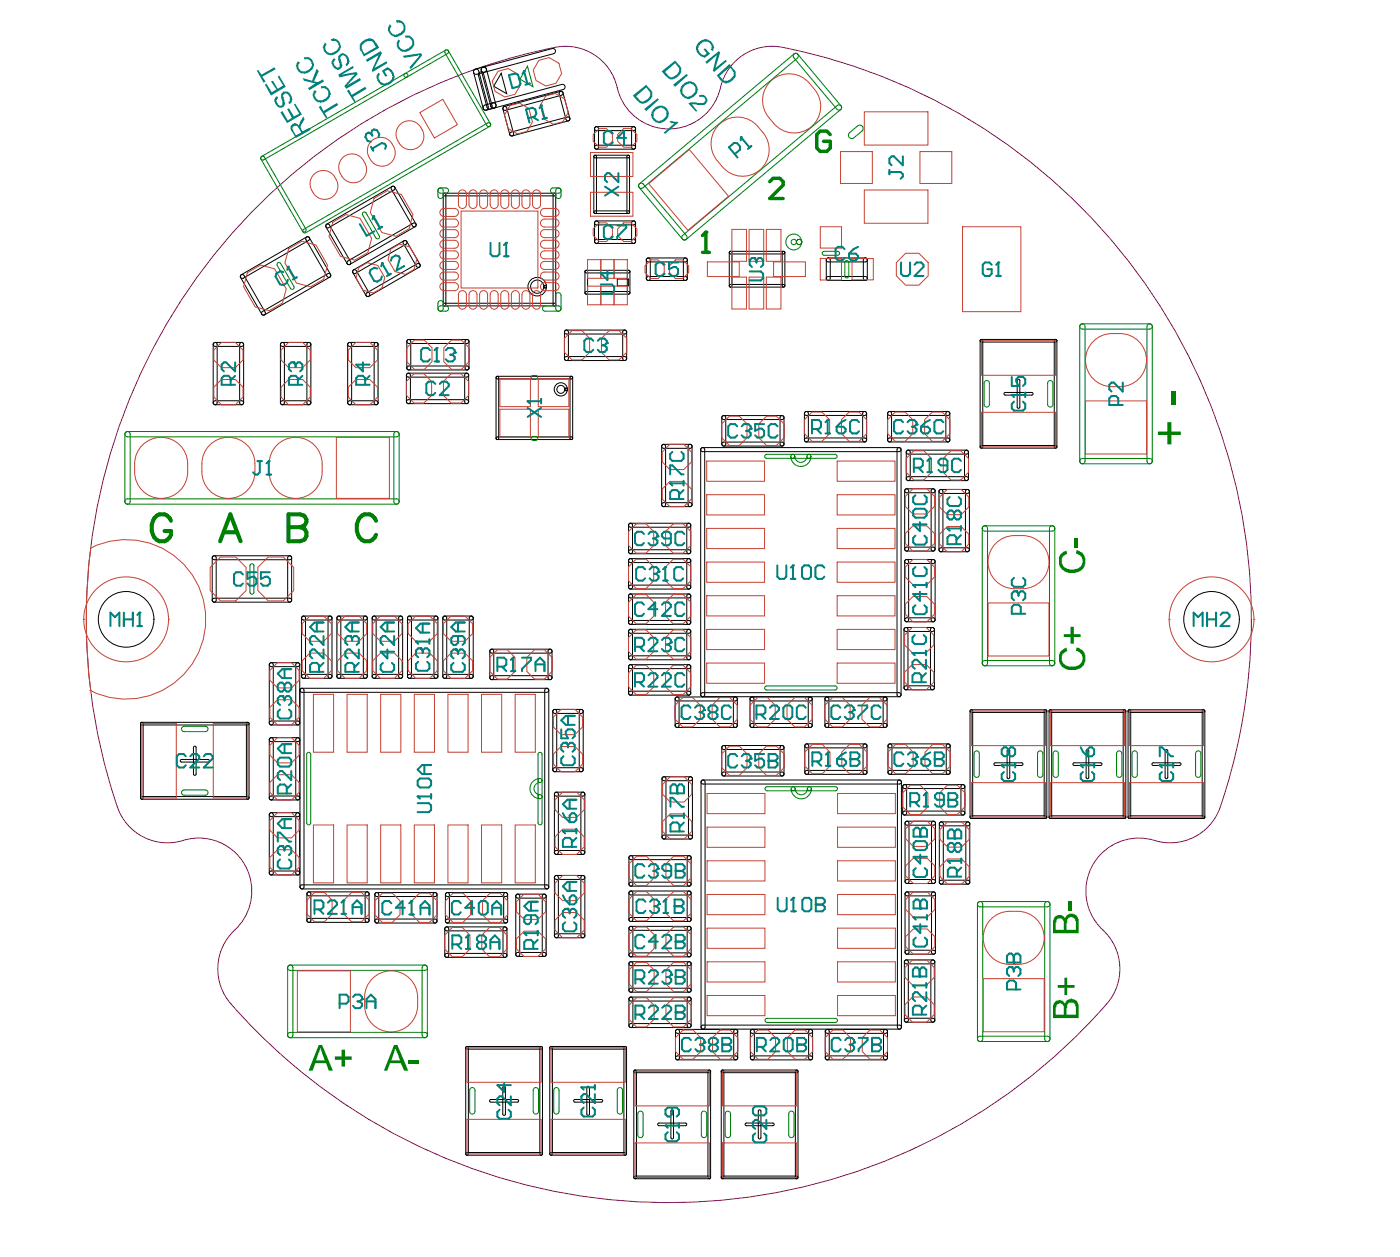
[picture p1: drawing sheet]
<svg xmlns="http://www.w3.org/2000/svg" width="176mm" height="158mm" viewBox="0 0 176 158" stroke-linecap="round" stroke-linejoin="round" font-family="sans-serif">
<path d="M32 26.3a71.6 71.6 0 0 1 38.8-20.5 6.7 6.7 0 0 1 6.8 5.2 6.7 6.7 0 0 0 6.5 5.2 6.7 6.7 0 0 0 6.5-5.2 6.7 6.7 0 0 1 7.8-5 73.2 73.2 0 0 1 54.7 96.3 6.7 6.7 0 0 1-7.9 3.4 6.7 6.7 0 0 0-7.8 3 6.7 6.7 0 0 0 1.3 8.2 6.7 6.7 0 0 1 .5 9.3 73 73 0 0 1-110.7-.8 6.7 6.7 0 0 1 1-8.5 6.7 6.7 0 0 0 1.3-8.2 6.7 6.7 0 0 0-7.8-3 6.7 6.7 0 0 1-8.2-4.3 73.4 73.4 0 0 1 17.2-75.1z" fill="none" stroke="#800080" stroke-width=".13"/>
<g fill="none" stroke="#000" stroke-width=".13">
<path d="M59.6 8.8l9.8-2.7a.33 .33 0 0 1 .4 .2 .33 .33 0 0 1-.2 .5l-9.6 2.5a.33 .33 0 0 1-.4-.1 .33 .33 0 0 1 0-.4zM59.6 8.8a.33 .33 0 0 1 .6 .1l1.2 4.5a.33 .33 0 0 1-.2 .4 .33 .33 0 0 1-.4-.2l-1.3-4.5zM60.6 8.5a.33 .33 0 0 1 .6 .2l1.2 4.5a.33 .33 0 0 1-.3 .4 .33 .33 0 0 1-.4-.2l-1.2-4.6zM60.8 13.3l9.8-2.7a.33 .33 0 0 1 .4 .3 .33 .33 0 0 1-.2 .4l-9.6 2.5a.33 .33 0 0 1-.4-.1 .33 .33 0 0 1 0-.4zM61.9 13.3l-1.1-4a.33 .33 0 0 0-.4-.2 .33 .33 0 0 0-.2 .4l1 4a.33 .33 0 0 0 .4 .2 .33 .33 0 0 0 .3-.4M63 9.2l.7 2.6-1.6-1zM63.3 13.5l.1-.1h.2l.1 .2 .9 3.2v.2l-.2 .1h-.2l-.1-.2-.9-3.2zM63.3 13.5l.1-.1 7.1-1.9h.2l.1 .2v.2l-.2 .1-7.1 1.9-.1-.1-.2-.1zM64.1 16.7l.2-.1 7-1.9h.2l.2 .2-.1 .2-.1 .1-7.1 1.9h-.2l-.1-.2zM70.3 11.6l.2-.1h.2l.1 .2 .9 3.2-.1 .2-.1 .1h-.2l-.1-.2-.9-3.2zM74.7 19.6l4.3-.1 .2 .2-.2 .1h-4.2h-.1zM74.7 19.6h.3v.1v7l-.2 .1-.1-.1z"/>
<path d="M74.8 16l.2-.1h4.7l.1 .1 .1 .2-.1 .1-.1 .1h-4.7l-.2-.1v-.1zM74.8 16l.2-.1 .2 .1 .1 .2v2.3l-.1 .2-.2 .1-.2-.1v-.2v-2.3zM74.8 18.3h.2h4.7h.1l.1 .2-.1 .2-.1 .1h-4.7l-.2-.1v-.2zM78.9 19.6h.2l.1 .1v7l-.2 .1-.2-.1zM79.5 16l.2-.1 .1 .1 .1 .2v2.3l-.1 .2-.1 .1-.2-.1-.1-.2v-2.3zM30.3 34.5h.2l.2 .1 2.6 4.7 .1 .1-.1 .2h-.2l-.2-.1-2.6-4.6-.1-.2zM30.3 34.5l8.3-4.7h.1l.2 .1v.2l-.1 .1-8.2 4.8h-.2l-.1-.1-.1-.2zM33 39.2l8.2-4.8h.2l.2 .1v.2l-.1 .1-8.2 4.8h-.2l-.2-.1v-.2zM38.6 29.8h.1l.2 .1 2.7 4.6v.2l-.1 .1-.2 .1-.2-.1-2.6-4.7-.1-.2zM41.1 28.2h.2l.1 .1 2.7 4.6v.2l-.1 .1-.2 .1-.1-.1-2.7-4.7v-.2zM41.1 28.2l8.2-4.8h.2l.1 .1 .1 .2-.2 .2-8.2 4.7-.2 .1-.1-.2v-.2zM43.7 32.8l8.3-4.7 .1-.1 .2 .2v.1l-.1 .2-8.2 4.7-.2 .1-.1-.1-.1-.2z"/>
<path d="M44.5 33.9h.1l.2 .1 1.7 2.9v.2l-.1 .2h-.2l-.2-.1-1.6-2.9-.1-.2zM44.5 33.9l6.3-3.6 .2-.1 .1 .2 .1 .2-.1 .1-6.4 3.7h-.2l-.1-.1-.1-.2zM46.1 36.8l6.4-3.6 .2-.1 .1 .1v.2l-.1 .2-6.3 3.7h-.2l-.2-.1v-.2zM49.3 23.4h.2l.1 .1 2.7 4.7v.1l-.1 .2h-.2l-.1-.1-2.7-4.6v-.2zM50.8 30.3l.2-.1 .1 .2 1.7 2.8v.2l-.1 .2h-.2l-.1-.1-1.7-2.9v-.2zM55.8 24.3h.2l.1 .2v13.8l-.2 .2-.2-.2zM55.8 24.3h13.9l.2 .2-.2 .1h-13.8h-.1zM55.8 38.2l13.9-.1 .2 .2-.2 .2h-13.8l-.1-.1zM69.6 24.3h.2l.1 .2v13.8l-.2 .2-.2-.2zM73.6 34h.2l.1 .2v2.6l-.2 .2-.1-.2zM73.6 34h5.4l.2 .2-.2 .1h-5.3l-.1-.1zM73.6 36.7h5.4l.2 .1-.2 .2h-5.3l-.1-.1z"/>
<path d="M74.7 26.6l4.3-.1 .2 .2-.2 .1h-4.2l-.1-.1zM74.8 27.8h.2h4.7h.1l.1 .2-.1 .2-.1 .1h-4.7l-.2-.1v-.2zM74.8 27.8h.2h.2l.1 .2v2.4l-.1 .1-.2 .1-.2-.1v-.1v-2.4zM74.8 30.2l.2-.1h4.7l.1 .1 .1 .2-.1 .1-.1 .1h-4.7l-.2-.1v-.1zM77.6 35.1h1.4v.8h-1.4zM78.9 34h.3v.2v2.6l-.2 .2-.1-.2zM79.5 27.8h.2h.1l.1 .2v2.4l-.1 .1-.1 .1-.2-.1-.1-.1v-2.4zM81.3 34.8h.2h4.7h.2v.2v.2l-.2 .1h-4.7l-.2-.1v-.2zM81.3 32.5l.2-.1h4.7l.2 .1v.2v.2h-.2h-4.7h-.2v-.2zM81.3 32.5l.2-.1 .2 .1 .1 .2v2.3l-.1 .2-.2 .1-.2-.1v-.2v-2.3zM86 32.5l.2-.1 .2 .1v.2v2.3v.2l-.2 .1-.2-.1-.1-.2v-2.3zM91.7 31.6h.3v.2v4.1l-.1 .2-.2-.2z"/>
<path d="M91.7 35.8h6.8l.2 .1-.2 .2h-6.6h-.2zM91.7 31.6h6.8l.2 .2-.2 .1h-6.6h-.2zM98.4 31.6h.2l.1 .2v4.1l-.2 .2-.1-.2zM104 32.5l.1-.1 .2 .1 .1 .2v2.3l-.1 .2-.2 .1-.1-.1-.1-.2v-2.3zM104 34.8h.1h4.7h.2l.1 .2-.1 .2-.2 .1h-4.7l-.1-.1-.1-.2zM104 32.5l.1-.1h4.7l.2 .1 .1 .2-.1 .2h-.2h-4.7h-.1l-.1-.2zM108.6 32.5l.2-.1 .2 .1 .1 .2v2.3l-.1 .2-.2 .1-.2-.1v-.2v-2.3zM26.9 50.5l.2-.1h3.3l.2 .1v.1v.2l-.2 .1h-3.3l-.2-.1-.1-.2zM26.9 43.1h.2h3.3h.2v.2v.2l-.2 .1h-3.3l-.2-.1-.1-.2zM26.9 43.1h.2h.1l.1 .2v7.3l-.1 .2-.1 .1-.2-.1-.1-.2v-7.3zM30.2 43.1h.2h.2v.2v7.3v.2l-.2 .1-.2-.1-.1-.2v-7.3zM35.3 50.5l.2-.1h3.3l.2 .1 .1 .1-.1 .2-.2 .1h-3.3l-.2-.1v-.2z"/>
<path d="M35.3 43.1h.2h3.3h.2l.1 .2-.1 .2-.2 .1h-3.3l-.2-.1v-.2zM35.3 43.1h.2h.2l.1 .2v7.3l-.1 .2-.2 .1-.2-.1v-.2v-7.3zM38.7 43.1h.1h.2l.1 .2v7.3l-.1 .2-.2 .1-.1-.1-.1-.2v-7.3zM43.8 43.1h.2h.1l.1 .2v7.3l-.1 .2-.1 .1-.2-.1-.1-.2v-7.3zM43.8 50.5l.2-.1h3.3l.2 .1v.1v.2l-.2 .1h-3.3l-.2-.1-.1-.2zM43.8 43.1h.2h3.3h.2v.2v.2l-.2 .1h-3.3l-.2-.1-.1-.2zM47.1 43.1h.2h.2v.2v7.3v.2l-.2 .1-.2-.1-.1-.2v-7.3zM51.2 47l.2-.1 .1 .1 .1 .2v3.3l-.1 .2-.1 .1-.2-.1-.1-.2v-3.3zM51.2 50.3h.2h7.3h.2v.2v.2l-.2 .1h-7.3l-.2-.1-.1-.2zM51.2 47l.2-.1h7.3l.2 .1v.2v.1l-.2 .1h-7.3l-.2-.1-.1-.1zM51.2 42.8l.2-.1 .2 .1v.1v3.4v.1l-.2 .1-.2-.1v-.1v-3.4zM51.2 46.1l.2-.1h7.3l.2 .1 .1 .2-.1 .1-.2 .1h-7.3l-.2-.1v-.1z"/>
<path d="M51.2 42.8l.2-.1h7.3l.2 .1 .1 .1-.1 .2-.2 .1h-7.3l-.2-.1v-.2zM58.5 47l.2-.1 .2 .1v.2v3.3v.2l-.2 .1-.2-.1-.1-.2v-3.3zM58.5 42.8l.2-.1 .2 .1 .1 .1v3.4l-.1 .1-.2 .1-.2-.1v-.1v-3.4zM62.4 47.4l.1-.1 .2 .2v7.6l-.2 .2-.1-.2zM62.4 55l9.4-.1 .2 .2-.2 .2h-9.3l-.1-.1zM62.4 47.4l9.4-.1 .2 .2-.2 .1h-9.3h-.1zM71 41.6l.2-.1 .2 .1 .1 .1v3.4l-.1 .2h-.2h-.2v-.2v-3.4zM71 41.6l.2-.1h7.3l.2 .1 .1 .1-.1 .2-.2 .1h-7.3l-.2-.1v-.2zM71 44.9l.2-.1h7.3l.2 .1 .1 .2-.1 .2h-.2h-7.3h-.2v-.2zM71.7 47.4l.1-.1 .2 .2v7.6l-.2 .2-.1-.2zM78.4 41.6l.1-.1 .2 .1 .1 .1v3.4l-.1 .2h-.2h-.1l-.1-.2v-3.4zM83.3 55.9h.1h3.4h.1l.1 .2-.1 .2-.1 .1h-3.4l-.1-.1-.1-.2z"/>
<path d="M83.3 55.9h.1h.2l.1 .2v7.4l-.1 .1-.2 .1-.1-.1-.1-.1v-7.4zM86.6 55.9h.2h.1l.1 .2v7.4l-.1 .1-.1 .1-.2-.1-.1-.1v-7.4zM88.2 56.4l.2-.1 .1 .1 .1 .1v30.8l-.1 .2-.1 .1-.2-.1-.1-.2v-30.8zM88.2 56.4l.2-.1h24.6l.2 .1 .1 .1-.1 .2-.2 .1h-24.6l-.2-.1-.1-.2zM90.8 52.3h.2h.2l.1 .2v3.3l-.1 .2-.2 .1-.2-.1v-.2v-3.3zM90.8 55.7l.2-.1h7.3l.2 .1 .1 .1-.1 .2-.2 .1h-7.3l-.2-.1v-.2zM90.8 52.3h.2h7.3h.2l.1 .2-.1 .2-.2 .1h-7.3l-.2-.1v-.2zM98.2 52.3h.1h.2l.1 .2v3.3l-.1 .2-.2 .1-.1-.1-.1-.2v-3.3zM101.2 51.8l.2-.1 .2 .1v.2v3.3v.2l-.2 .1-.2-.1-.1-.2v-3.3zM101.2 55.1h.2h7.3h.2l.1 .2-.1 .2-.2 .1h-7.3l-.2-.1-.1-.2zM101.2 51.8l.2-.1h7.3l.2 .1 .1 .2-.1 .2h-.2h-7.3h-.2l-.1-.2zM108.5 51.8l.2-.1 .2 .1 .1 .2v3.3l-.1 .2-.2 .1-.2-.1v-.2v-3.3z"/>
<path d="M111.7 51.8l.2-.1 .1 .1 .1 .2v3.3l-.1 .2-.1 .1-.2-.1-.1-.2v-3.3zM111.7 55.1h.2h7.3h.2v.2v.2l-.2 .1h-7.3l-.2-.1-.1-.2zM111.7 51.8l.2-.1h7.3l.2 .1v.2v.2h-.2h-7.3h-.2l-.1-.2zM112.9 56.4l.1-.1 .2 .1 .1 .1v30.8l-.1 .2-.2 .1-.1-.1-.1-.2v-30.8zM114 56.7l.2-.1 .2 .1 .1 .1v3.4l-.1 .2h-.2h-.2v-.2v-3.4zM114 56.7l.2-.1h7.3l.2 .1 .1 .1-.1 .2-.2 .1h-7.3l-.2-.1v-.2zM119 51.8l.2-.1 .2 .1v.2v3.3v.2l-.2 .1-.2-.1-.1-.2v-3.3zM121.4 56.7l.1-.1 .2 .1 .1 .1v3.4l-.1 .2h-.2h-.1l-.1-.2v-3.4zM123.2 42.8l.2-.1 .2 .1v13.4l-.2 .1-.2-.1M123.2 42.8v13.4M123.3 56.1l9.4-.1 .2 .2-.2 .1h-9.3l-.2-.1zM123.3 42.7h9.4l.2 .1-.2 .2h-9.3l-.2-.2z"/>
<path d="M126.3 49.4l3.4-.1 .2 .2-.2 .2h-3.3l-.2-.2zM128 47.7h.1l.1 .1v3.4l-.1 .1-.2-.1zM132.6 42.7h.1l.2 .1v13.4l-.2 .1-.1-.1zM26.8 75.3l.1-.1h9.5l.2 .1 .1 .2-.1 .1-.2 .1h-9.5l-.1-.1-.1-.1zM26.8 70l.1-.1h9.5l.2 .1 .1 .1-.1 .2-.2 .1h-9.5l-.1-.1-.1-.2zM26.8 70l.1-.1 .2 .1 .1 .1v5.4l-.1 .1-.2 .1-.1-.1-.1-.1v-5.4zM36.2 70l.2-.1 .2 .1 .1 .1v5.4l-.1 .1-.2 .1-.2-.1v-.1v-5.4zM38 77.5h.2h.1l.1 .2v7.3l-.1 .2-.1 .1-.2-.1-.1-.2v-7.3zM38 77.5h.2h3.3h.2v.2v.2l-.2 .1h-3.3l-.2-.1-.1-.2zM41.3 77.5h.2h.2v.2v7.3v.2l-.2 .1-.2-.1-.1-.2v-7.3zM42.4 77.5h.2h3.3h.2l.1 .2-.1 .2-.2 .1h-3.3l-.2-.1v-.2zM42.4 77.5h.2h.2l.1 .2v7.3l-.1 .2-.2 .1-.2-.1v-.2v-7.3z"/>
<path d="M45.8 77.5h.1h.2l.1 .2v7.3l-.1 .2-.2 .1-.1-.1-.1-.2v-7.3zM46.9 77.5h.1h3.4h.2v.2v.2l-.2 .1h-3.4l-.1-.1-.1-.2zM46.9 77.5h.1h.2l.1 .2v7.3l-.1 .2-.2 .1-.1-.1-.1-.2v-7.3zM50.2 77.5h.2h.2v.2v7.3v.2l-.2 .1-.2-.1-.1-.2v-7.3zM51.3 77.5h.2h.2v.2v7.3v.2l-.2 .1-.2-.1-.1-.2v-7.3zM51.3 77.5h.2h3.3h.2l.1 .2-.1 .2-.2 .1h-3.3l-.2-.1-.1-.2zM54.6 77.5h.2h.2l.1 .2v7.3l-.1 .2-.2 .1-.2-.1v-.2v-7.3zM55.7 77.5h.2h3.4h.1l.1 .2-.1 .2-.1 .1h-3.4l-.2-.1v-.2zM55.7 77.5h.2h.2l.1 .2v7.3l-.1 .2-.2 .1-.2-.1v-.2v-7.3zM59.1 77.5h.2h.1l.1 .2v7.3l-.1 .2-.1 .1-.2-.1-.1-.2v-7.3zM79.1 74.8l.2-.1 .2 .1v.1v3.4v.1l-.2 .1-.2-.1-.1-.1v-3.4zM79.1 70.3l.2-.1 .2 .1v.2v3.3v.2l-.2 .1-.2-.1-.1-.2v-3.3z"/>
<path d="M79.1 79.2l.2-.1 .2 .1v.2v3.3v.2l-.2 .1-.2-.1-.1-.2v-3.3zM79.1 65.9l.2-.1 .2 .1v.1v3.4v.1l-.2 .1-.2-.1-.1-.1v-3.4zM79.1 79.2l.2-.1h7.3l.2 .1 .1 .2-.1 .1-.2 .1h-7.3l-.2-.1-.1-.1zM79.1 78.1l.2-.1h7.3l.2 .1 .1 .2-.1 .1-.2 .1h-7.3l-.2-.1-.1-.1zM79.1 74.8l.2-.1h7.3l.2 .1 .1 .1-.1 .2-.2 .1h-7.3l-.2-.1-.1-.2zM79.1 69.2l.2-.1h7.3l.2 .1 .1 .2-.1 .1-.2 .1h-7.3l-.2-.1-.1-.1zM79.1 70.3l.2-.1h7.3l.2 .1 .1 .2-.1 .2h-.2h-7.3h-.2l-.1-.2zM79.1 73.6h.2h7.3h.2l.1 .2-.1 .2-.2 .1h-7.3l-.2-.1-.1-.2zM79.1 65.9l.2-.1h7.3l.2 .1 .1 .1-.1 .2-.2 .1h-7.3l-.2-.1-.1-.2zM83.3 63.3l.1-.1h3.4l.1 .1 .1 .2-.1 .1-.1 .1h-3.4l-.1-.1-.1-.1zM86.4 74.8l.2-.1 .2 .1 .1 .1v3.4l-.1 .1-.2 .1-.2-.1v-.1v-3.4zM86.4 70.3l.2-.1 .2 .1 .1 .2v3.3l-.1 .2-.2 .1-.2-.1v-.2v-3.3z"/>
<path d="M86.4 79.2l.2-.1 .2 .1 .1 .2v3.3l-.1 .2-.2 .1-.2-.1v-.2v-3.3zM86.4 65.9l.2-.1 .2 .1 .1 .1v3.4l-.1 .1-.2 .1-.2-.1v-.1v-3.4zM113.7 79l.2-.1 .2 .1 .1 .1v7.4l-.1 .2h-.2h-.2v-.2v-7.4zM113.7 79l.2-.1h3.3l.2 .1 .1 .1-.1 .2-.2 .1h-3.3l-.2-.1v-.2zM113.8 70.4l.2-.1 .2 .1 .1 .2v7.3l-.1 .2-.2 .1-.2-.1v-.2v-7.3zM113.8 61.5h.2h.2l.1 .2v7.3l-.1 .2-.2 .1-.2-.1v-.2v-7.3zM113.8 77.8l.2-.1h3.3l.2 .1 .1 .1-.1 .2-.2 .1h-3.3l-.2-.1v-.2zM113.8 70.4l.2-.1h3.3l.2 .1 .1 .2-.1 .2h-.2h-3.3h-.2v-.2zM113.8 68.9l.2-.1h3.3l.2 .1 .1 .1-.1 .2-.2 .1h-3.3l-.2-.1v-.2zM113.8 61.5h.2h3.3h.2l.1 .2-.1 .2-.2 .1h-3.3l-.2-.1v-.2zM114 60l.2-.1h7.3l.2 .1 .1 .2-.1 .2h-.2h-7.3h-.2v-.2zM117.1 79l.1-.1 .2 .1 .1 .1v7.4l-.1 .2h-.2h-.1l-.1-.2v-7.4z"/>
<path d="M117.2 70.4l.1-.1 .2 .1 .1 .2v7.3l-.1 .2-.2 .1-.1-.1-.1-.2v-7.3zM117.2 61.5h.1h.2l.1 .2v7.3l-.1 .2-.2 .1-.1-.1-.1-.2v-7.3zM118.1 61.6l.2-.1 .2 .1 .1 .2v7.3l-.1 .2-.2 .1-.2-.1v-.2v-7.3zM118.1 68.9h.2h3.3h.2l.1 .2-.1 .2-.2 .1h-3.3l-.2-.1v-.2zM118.1 61.6l.2-.1h3.3l.2 .1 .1 .2-.1 .2h-.2h-3.3h-.2v-.2zM121.5 61.6l.1-.1 .2 .1 .1 .2v7.3l-.1 .2-.2 .1-.1-.1-.1-.2v-7.3zM17.7 90.9h.3v.1v9.3l-.2 .2-.1-.2zM17.7 90.9l13.4-.1 .2 .2-.2 .2h-13.3l-.1-.1zM22.7 95.5h3.5l.1 .2-.1 .1h-3.4h-.1zM24.4 93.9h.2l.1 .1v3.3l-.2 .2-.2-.2zM31 90.9h.3v.1v9.3l-.2 .2-.1-.2zM33.9 92.8l.2-.1h3.3l.2 .1 .1 .2-.1 .2h-.2h-3.3h-.2v-.2z"/>
<path d="M33.9 90.7h.2h3.3h.2l.1 .2-.1 .2-.2 .1h-3.3l-.2-.1v-.2zM33.9 83.4l.2-.1h3.3l.2 .1 .1 .2-.1 .1-.2 .1h-3.3l-.2-.1v-.1zM33.9 92.8l.2-.1 .2 .1 .1 .2v7.3l-.1 .2-.2 .1-.2-.1v-.2v-7.3zM33.9 83.4l.2-.1 .2 .1 .1 .2v7.3l-.1 .2-.2 .1-.2-.1v-.2v-7.3zM37.3 92.8l.1-.1 .2 .1 .1 .2v7.3l-.1 .2-.2 .1-.1-.1-.1-.2v-7.3zM37.3 83.4l.1-.1 .2 .1 .1 .2v7.3l-.1 .2-.2 .1-.1-.1-.1-.2v-7.3zM37.8 86.6l.2-.1 .2 .1v.2v24.7v.2l-.2 .1-.2-.1-.1-.2v-24.7zM37.8 86.6l.2-.1h30.7l.2 .1 .1 .2-.1 .2h-.2h-30.7h-.2l-.1-.2zM38 84.9l.2-.1h3.3l.2 .1v.1v.2l-.2 .1h-3.3l-.2-.1-.1-.2zM42.4 84.9l.2-.1h3.3l.2 .1 .1 .1-.1 .2-.2 .1h-3.3l-.2-.1v-.2zM46.9 84.9l.1-.1h3.4l.2 .1v.1v.2l-.2 .1h-3.4l-.1-.1-.1-.2zM51.3 84.9l.2-.1h3.3l.2 .1 .1 .1-.1 .2-.2 .1h-3.3l-.2-.1-.1-.2z"/>
<path d="M55.7 84.9l.2-.1h3.4l.1 .1 .1 .1-.1 .2-.1 .1h-3.4l-.2-.1v-.2zM61.7 81.7l.1-.1 .2 .1 .1 .2v3.3l-.1 .2-.2 .1-.1-.1-.1-.2v-3.3zM61.7 81.7l.1-.1h7.4l.1 .1 .1 .2-.1 .1-.1 .1h-7.4l-.1-.1-.1-.1zM61.7 85h.1h7.4h.1l.1 .2-.1 .2-.1 .1h-7.4l-.1-.1-.1-.2zM68.6 86.6l.1-.1 .2 .1 .1 .2v24.7l-.1 .2-.2 .1-.1-.1-.1-.2v-24.7zM69 81.7l.2-.1 .1 .1 .1 .2v3.3l-.1 .2-.1 .1-.2-.1-.1-.2v-3.3zM69.6 96.6l.2-.1h3.3l.2 .1v.2v.2h-.2h-3.3h-.2l-.1-.2zM69.6 89.3l.2-.1h3.3l.2 .1v.1v.2l-.2 .1h-3.3l-.2-.1-.1-.2zM69.6 89.3l.2-.1 .1 .1 .1 .1v7.4l-.1 .2h-.1h-.2l-.1-.2v-7.4zM69.8 99.7l.2-.1h3.3l.2 .1v.1v.2l-.2 .1h-3.3l-.2-.1-.1-.2zM69.8 99.7l.2-.1 .1 .1 .1 .1v7.4l-.1 .2h-.1h-.2l-.1-.2v-7.4zM72.9 89.3l.2-.1 .2 .1v.1v7.4v.2h-.2h-.2l-.1-.2v-7.4z"/>
<path d="M73.1 99.7l.2-.1 .2 .1v.1v7.4v.2h-.2h-.2l-.1-.2v-7.4zM79.1 83.6h.2h.2v.2v3.4v.1l-.2 .1-.2-.1-.1-.1v-3.4zM79.1 82.5h.2h7.3h.2l.1 .2-.1 .2-.2 .1h-7.3l-.2-.1-.1-.2zM79.1 83.6h.2h7.3h.2l.1 .2-.1 .2-.2 .1h-7.3l-.2-.1-.1-.2zM79.1 87l.2-.1h7.3l.2 .1 .1 .2-.1 .1-.2 .1h-7.3l-.2-.1-.1-.1zM83.3 97.7h.2h3.3h.2l.1 .2-.1 .2-.2 .1h-3.3l-.2-.1-.1-.2zM83.3 97.7h.2h.2v.2v7.3v.2l-.2 .1-.2-.1-.1-.2v-7.3zM85 87.7l.1-.1 .2 .1 .1 .2v3.3l-.1 .2-.2 .1-.1-.1-.1-.2v-3.3zM85 91h.1h7.4h.1l.1 .2-.1 .2-.1 .1h-7.4l-.1-.1-.1-.2zM85 87.7l.1-.1h7.4l.1 .1 .1 .2-.1 .2h-.1h-7.4h-.1l-.1-.2zM86.4 83.6h.2h.2l.1 .2v3.4l-.1 .1-.2 .1-.2-.1v-.1v-3.4zM86.6 97.7h.2h.2l.1 .2v7.3l-.1 .2-.2 .1-.2-.1v-.2v-7.3z"/>
<path d="M88.2 87.2l.2-.1h24.6l.2 .1 .1 .1-.1 .2-.2 .1h-24.6l-.2-.1-.1-.2zM88.2 98.1h.2h.2l.1 .2v30.8l-.1 .2-.2 .1-.2-.1-.1-.2v-30.8zM88.2 98.1h.2h24.7h.2v.2v.2l-.2 .1h-24.7l-.2-.1-.1-.2zM90.8 93.8l.2-.1 .2 .1 .1 .2v3.3l-.1 .2-.2 .1-.2-.1v-.2v-3.3zM90.8 97.1h.2h7.3h.2l.1 .2-.1 .2-.2 .1h-7.3l-.2-.1v-.2zM90.8 93.8l.2-.1h7.3l.2 .1 .1 .2-.1 .2h-.2h-7.3h-.2v-.2zM92.3 87.7l.2-.1 .1 .1 .1 .2v3.3l-.1 .2-.1 .1-.2-.1-.1-.2v-3.3zM94.4 87.7l.2-.1 .1 .1 .1 .2v3.3l-.1 .2-.1 .1-.2-.1-.1-.2v-3.3zM94.4 91h.2h7.3h.2v.2v.2l-.2 .1h-7.3l-.2-.1-.1-.2zM94.4 87.7l.2-.1h7.3l.2 .1v.2v.2h-.2h-7.3h-.2l-.1-.2zM98.2 93.8l.1-.1 .2 .1 .1 .2v3.3l-.1 .2-.2 .1-.1-.1-.1-.2v-3.3zM101.3 93.6l.1-.1 .2 .1 .1 .2v3.3l-.1 .2-.2 .1-.1-.1-.1-.2v-3.3z"/>
<path d="M101.3 96.9h.1h7.4h.1l.1 .2-.1 .2-.1 .1h-7.4l-.1-.1-.1-.2zM101.3 93.6l.1-.1h7.4l.1 .1 .1 .2-.1 .2h-.1h-7.4h-.1l-.1-.2zM101.7 87.7l.2-.1 .2 .1v.2v3.3v.2l-.2 .1-.2-.1-.1-.2v-3.3zM103.8 87.7l.2-.1 .1 .1 .1 .2v3.3l-.1 .2-.1 .1-.2-.1-.1-.2v-3.3zM103.8 91h.2h7.3h.2v.2v.2l-.2 .1h-7.3l-.2-.1-.1-.2zM103.8 87.7l.2-.1h7.3l.2 .1v.2v.2h-.2h-7.3h-.2l-.1-.2zM108.6 93.6l.2-.1 .1 .1 .1 .2v3.3l-.1 .2-.1 .1-.2-.1-.1-.2v-3.3zM111.1 87.7l.2-.1 .2 .1v.2v3.3v.2l-.2 .1-.2-.1-.1-.2v-3.3zM111.7 93.6l.2-.1 .2 .1 .1 .2v3.3l-.1 .2-.2 .1-.2-.1v-.2v-3.3zM111.7 96.9h.2h7.3h.2l.1 .2-.1 .2-.2 .1h-7.3l-.2-.1v-.2zM111.7 93.6l.2-.1h7.3l.2 .1 .1 .2-.1 .2h-.2h-7.3h-.2v-.2zM112.9 98.1h.2h.2v.2v30.8v.2l-.2 .1-.2-.1-.1-.2v-30.8z"/>
<path d="M113.6 98.7l.2-.1 .1 .1 .1 .2v3.3l-.1 .2-.1 .1-.2-.1-.1-.2v-3.3zM113.6 98.7l.2-.1h7.3l.2 .1v.2v.2h-.2h-7.3h-.2l-.1-.2zM113.7 86.3l.2-.1h3.3l.2 .1 .1 .2-.1 .2h-.2h-3.3h-.2v-.2zM119.1 93.6l.1-.1 .2 .1 .1 .2v3.3l-.1 .2-.2 .1-.1-.1-.1-.2v-3.3zM120.9 98.7l.2-.1 .2 .1v.2v3.3v.2l-.2 .1-.2-.1-.1-.2v-3.3zM122 89.3l.1-.1 .2 .2v13.3l-.2 .2-.1-.2zM122 89.3l9.5-.1 .1 .2-.1 .2h-9.4l-.1-.1zM125 96l3.5-.1 .1 .2-.1 .1h-3.4h-.1zM126.7 94.3l.1-.1 .2 .2v3.3l-.2 .2-.2-.2zM131.3 89.3l.2-.1 .1 .2v13.3l-.1 .2-.2-.2zM132 89.3l.1-.1 .1 .2v13.3l-.1 .2-.2-.2zM132 89.3l9.4-.1 .2 .2-.2 .2h-9.3l-.1-.1z"/>
<path d="M135 96l3.4-.1 .2 .2-.2 .1h-3.3h-.1zM136.6 94.3l.1-.1 .2 .2v3.3l-.2 .2-.1-.2zM141.3 89.3l.1-.1 .2 .2v13.3l-.2 .2-.2-.2zM141.9 89.3l.1-.1 .2 .2v13.3l-.2 .2-.2-.2zM141.9 89.3l9.4-.1 .2 .2-.2 .2h-9.3l-.1-.1zM144.9 96l3.4-.1 .2 .2-.2 .1h-3.3l-.2-.1zM146.6 94.3l.1-.1 .1 .2v3.3l-.1 .2-.2-.2zM151.2 89.3l.1-.1 .2 .2v13.3l-.2 .2-.1-.2zM17.7 100.2h13.4l.2 .1-.2 .2h-13.3l-.1-.1zM33.9 109.6l.2-.1h3.3l.2 .1 .1 .2-.1 .1-.2 .1h-3.3l-.2-.1v-.1zM33.9 102.3l.2-.1h3.3l.2 .1 .1 .1-.1 .2-.2 .1h-3.3l-.2-.1v-.2zM33.9 100.2l.2-.1h3.3l.2 .1 .1 .1-.1 .2-.2 .1h-3.3l-.2-.1v-.2z"/>
<path d="M33.9 102.3l.2-.1 .2 .1 .1 .1v7.4l-.1 .1-.2 .1-.2-.1v-.1v-7.4zM37.3 102.3l.1-.1 .2 .1 .1 .1v7.4l-.1 .1-.2 .1-.1-.1-.1-.1v-7.4zM37.8 111.3h.2h30.7h.2l.1 .2-.1 .2-.2 .1h-30.7l-.2-.1-.1-.2zM38.7 112.2l.1-.1 .2 .1 .1 .2v3.3l-.1 .2-.2 .1-.1-.1-.1-.2v-3.3zM38.7 115.5h.1h7.4h.1l.1 .2-.1 .2-.1 .1h-7.4l-.1-.1-.1-.2zM38.7 112.2l.1-.1h7.4l.1 .1 .1 .2-.1 .2h-.1h-7.4h-.1l-.1-.2zM46 112.2l.2-.1 .1 .1 .1 .2v3.3l-.1 .2-.1 .1-.2-.1-.1-.2v-3.3zM47.2 112.3l.2-.1 .2 .1v.2v3.3v.2l-.2 .1-.2-.1-.1-.2v-3.3zM47.2 115.6h.2h7.3h.2l.1 .2-.1 .2-.2 .1h-7.3l-.2-.1-.1-.2zM47.2 112.3l.2-.1h7.3l.2 .1 .1 .2-.1 .1-.2 .1h-7.3l-.2-.1-.1-.1zM54.5 112.3l.2-.1 .2 .1 .1 .2v3.3l-.1 .2-.2 .1-.2-.1v-.2v-3.3zM56 116.6l.2-.1 .1 .1 .1 .2v3.3l-.1 .2-.1 .1-.2-.1-.1-.2v-3.3z"/>
<path d="M56 119.9h.2h7.3h.2v.2v.2l-.2 .1h-7.3l-.2-.1-.1-.2zM56 116.6l.2-.1h7.3l.2 .1v.2v.2h-.2h-7.3h-.2l-.1-.2zM56.1 112.3l.2-.1 .1 .1 .1 .2v3.3l-.1 .2-.1 .1-.2-.1-.1-.2v-3.3zM56.1 115.6h.2h7.3h.2v.2v.2l-.2 .1h-7.3l-.2-.1-.1-.2zM56.1 112.3l.2-.1h7.3l.2 .1v.2v.1l-.2 .1h-7.3l-.2-.1-.1-.1zM63.3 116.6l.2-.1 .2 .1v.2v3.3v.2l-.2 .1-.2-.1-.1-.2v-3.3zM63.4 112.3l.2-.1 .2 .1v.2v3.3v.2l-.2 .1-.2-.1-.1-.2v-3.3zM64.9 112.5l.2-.1 .2 .1 .1 .2v7.3l-.1 .2-.2 .1-.2-.1v-.2v-7.3zM64.9 119.8h.2h3.3h.2l.1 .2-.1 .2-.2 .1h-3.3l-.2-.1v-.2zM64.9 112.5l.2-.1h3.3l.2 .1 .1 .2-.1 .1-.2 .1h-3.3l-.2-.1v-.1zM68.3 112.5l.1-.1 .2 .1 .1 .2v7.3l-.1 .2-.2 .1-.1-.1-.1-.2v-7.3zM69.8 117.5l.2-.1h3.3l.2 .1v.2v.1l-.2 .1h-3.3l-.2-.1-.1-.1z"/>
<path d="M69.8 110.1h.2h3.3h.2v.2v.2l-.2 .1h-3.3l-.2-.1-.1-.2zM69.8 107l.2-.1h3.3l.2 .1v.2v.2h-.2h-3.3h-.2l-.1-.2zM69.8 110.1h.2h.1l.1 .2v7.4l-.1 .1-.1 .1-.2-.1-.1-.1v-7.4zM73.1 110.1h.2h.2v.2v7.4v.1l-.2 .1-.2-.1-.1-.1v-7.4zM79.2 116.5h.1h.2l.1 .2v3.4l-.1 .1-.2 .1-.1-.1-.1-.1v-3.4zM79.2 107.7l.1-.1 .2 .1 .1 .1v3.4l-.1 .1-.2 .1-.1-.1-.1-.1v-3.4zM79.2 112.1l.1-.1 .2 .1 .1 .2v3.3l-.1 .2-.2 .1-.1-.1-.1-.2v-3.3zM79.2 119.9l.1-.1h7.4l.1 .1 .1 .2-.1 .1-.1 .1h-7.4l-.1-.1-.1-.1zM79.2 116.5h.1h7.4h.1l.1 .2-.1 .2-.1 .1h-7.4l-.1-.1-.1-.2zM79.2 115.4h.1h7.4h.1l.1 .2-.1 .2-.1 .1h-7.4l-.1-.1-.1-.2zM79.2 111l.1-.1h7.4l.1 .1 .1 .2-.1 .1-.1 .1h-7.4l-.1-.1-.1-.1zM79.2 112.1l.1-.1h7.4l.1 .1 .1 .2-.1 .2h-.1h-7.4h-.1l-.1-.2z"/>
<path d="M79.2 107.7l.1-.1h7.4l.1 .1 .1 .1-.1 .2-.1 .1h-7.4l-.1-.1-.1-.2zM83.3 105.1l.2-.1h3.3l.2 .1 .1 .1-.1 .2-.2 .1h-3.3l-.2-.1-.1-.2zM86.5 116.5h.2h.1l.1 .2v3.4l-.1 .1-.1 .1-.2-.1-.1-.1v-3.4zM86.5 107.7l.2-.1 .1 .1 .1 .1v3.4l-.1 .1-.1 .1-.2-.1-.1-.1v-3.4zM86.5 112.1l.2-.1 .1 .1 .1 .2v3.3l-.1 .2-.1 .1-.2-.1-.1-.2v-3.3zM113.6 102.1l.2-.1h7.3l.2 .1v.1v.2l-.2 .1h-7.3l-.2-.1-.1-.2zM113.9 103.3h.1h.2l.1 .2v7.3l-.1 .2-.2 .1-.1-.1-.1-.2v-7.3zM113.9 112.2l.1-.1 .2 .1 .1 .2v7.3l-.1 .2-.2 .1-.1-.1-.1-.2v-7.3zM113.9 119.5h.1h3.4h.2v.2v.2l-.2 .1h-3.4l-.1-.1-.1-.2zM113.9 112.2l.1-.1h3.4l.2 .1v.2v.2h-.2h-3.4h-.1l-.1-.2zM113.9 110.7l.1-.1h3.4l.2 .1v.1v.2l-.2 .1h-3.4l-.1-.1-.1-.2zM113.9 103.3h.1h3.4h.2v.2v.2l-.2 .1h-3.4l-.1-.1-.1-.2z"/>
<path d="M117.2 103.3h.2h.2v.2v7.3v.2l-.2 .1-.2-.1-.1-.2v-7.3zM117.2 112.2l.2-.1 .2 .1v.2v7.3v.2l-.2 .1-.2-.1-.1-.2v-7.3zM118.2 103.4l.2-.1 .1 .1 .1 .2v7.3l-.1 .2-.1 .1-.2-.1-.1-.2v-7.3zM118.2 110.7h.2h3.3h.2v.2v.2l-.2 .1h-3.3l-.2-.1-.1-.2zM118.2 103.4l.2-.1h3.3l.2 .1v.2v.2h-.2h-3.3h-.2l-.1-.2zM121.5 103.4l.2-.1 .2 .1v.2v7.3v.2l-.2 .1-.2-.1-.1-.2v-7.3zM122 102.6h9.5l.1 .1-.1 .2h-9.4h-.1zM132 102.6h9.4l.2 .1-.2 .2h-9.3l-.2-.2zM141.9 102.6h9.4l.2 .1-.2 .2h-9.3h-.1zM58.6 131.6h.2l.1 .1v13.4l-.2 .1-.1-.1zM58.6 131.6h9.4l.2 .1-.2 .2h-9.3h-.1zM61.6 138.3l3.5-.1 .1 .2-.1 .2h-3.4l-.1-.2z"/>
<path d="M63.3 136.6h.1l.2 .1v3.4l-.2 .1-.2-.1zM67.9 131.6h.3v.1v13.4l-.2 .1-.1-.1zM69.2 131.6h.2l.1 .1v13.4l-.2 .1-.2-.1zM69.2 131.6h9.4l.2 .1-.2 .2h-9.3h-.1zM72.2 138.3l3.4-.1 .2 .2-.2 .2h-3.3l-.2-.2zM73.8 136.6h.2l.1 .1v3.4l-.1 .1-.2-.1zM78.5 131.6h.2l.1 .1v13.4l-.2 .1-.2-.1zM79.2 121l.1-.1 .2 .1 .1 .2v3.3l-.1 .2-.2 .1-.1-.1-.1-.2v-3.3zM79.2 125.4h.1h.2l.1 .2v3.3l-.1 .2-.2 .1-.1-.1-.1-.2v-3.3zM79.2 128.8l.1-.1h7.4l.1 .1 .1 .1-.1 .2-.1 .1h-7.4l-.1-.1-.1-.2zM79.2 124.3h.1h7.4h.1l.1 .2-.1 .2-.1 .1h-7.4l-.1-.1-.1-.2zM79.2 125.4h.1h7.4h.1l.1 .2-.1 .2-.1 .1h-7.4l-.1-.1-.1-.2z"/>
<path d="M79.3 121.4l-.1-.1-.1-.1 .1-.2 .1-.1h7.4l.1 .1 .1 .2-.1 .1-.1 .1M79.3 121.4h7.4M79.7 134.6l.2-.1 .1 .2v13.3l-.1 .2-.2-.2zM79.7 134.6l9.5-.1 .2 .2-.2 .2h-9.3l-.2-.1zM84.4 139.6l.1-.1 .2 .2v3.3l-.2 .2-.1-.2zM85 129.5l.2-.1 .2 .1v.2v3.3v.2l-.2 .1-.2-.1-.1-.2v-3.3zM85 132.8h.2h7.3h.2l.1 .2-.1 .2-.2 .1h-7.3l-.2-.1-.1-.2zM85 129.5l.2-.1h7.3l.2 .1 .1 .2-.1 .2h-.2h-7.3h-.2l-.1-.2zM86.5 121l.2-.1 .1 .1 .1 .2v3.3l-.1 .2-.1 .1-.2-.1-.1-.2v-3.3zM86.5 125.4h.2h.1l.1 .2v3.3l-.1 .2-.1 .1-.2-.1-.1-.2v-3.3zM88.2 129l.2-.1h24.7l.2 .1v.1v.2l-.2 .1h-24.7l-.2-.1-.1-.2zM89.1 134.6h.2l.1 .1v13.3l-.2 .2-.2-.2z"/>
<path d="M90.7 134.6h.3v.1v13.3l-.1 .2-.2-.2zM90.7 134.6l9.5-.1 .1 .2-.1 .2h-9.3l-.2-.2zM92.3 129.5l.2-.1 .2 .1 .1 .2v3.3l-.1 .2-.2 .1-.2-.1v-.2v-3.3zM94.4 129.5l.2-.1 .2 .1 .1 .2v3.3l-.1 .2-.2 .1-.2-.1v-.2v-3.3zM94.4 129.5l.2-.1h7.3l.2 .1 .1 .2-.1 .2h-.2h-7.3h-.2v-.2zM94.4 132.8h.2h7.3h.2l.1 .2-.1 .2-.2 .1h-7.3l-.2-.1v-.2zM95.4 139.6h.2l.1 .1v3.3l-.2 .2-.2-.2zM100.1 134.6l.1-.1 .1 .2v13.3l-.1 .2-.2-.2zM101.7 129.5l.2-.1 .2 .1 .1 .2v3.3l-.1 .2-.2 .1-.2-.1v-.2v-3.3zM103.8 129.5l.2-.1 .2 .1 .1 .2v3.3l-.1 .2-.2 .1-.2-.1v-.2v-3.3zM103.8 132.8h.2h7.3h.2l.1 .2-.1 .2-.2 .1h-7.3l-.2-.1v-.2zM103.8 129.5l.2-.1h7.3l.2 .1 .1 .2-.1 .2h-.2h-7.3h-.2v-.2z"/>
<path d="M111.2 129.5l.1-.1 .2 .1 .1 .2v3.3l-.1 .2-.2 .1-.1-.1-.1-.2v-3.3zM113.8 120.8l.2-.1 .1 .1 .1 .1v7.4l-.1 .2h-.1h-.2l-.1-.2v-7.4zM113.8 120.8l.2-.1h3.3l.2 .1v.1v.2l-.2 .1h-3.3l-.2-.1-.1-.2zM113.8 128.1l.2-.1h3.3l.2 .1v.2v.2h-.2h-3.3h-.2l-.1-.2zM117.1 120.8l.2-.1 .2 .1v.1v7.4v.2h-.2h-.2l-.1-.2v-7.4zM58.6 145l9.4-.1 .2 .2-.2 .1h-9.3h-.1zM69.2 145l9.4-.1 .2 .2-.2 .1h-9.3h-.1zM79.7 147.9h9.5l.2 .1-.2 .2h-9.3l-.2-.2zM82.7 141.3l3.5-.1 .2 .2-.2 .1h-3.3h-.2zM90.7 147.9h9.5l.1 .1-.1 .2h-9.3l-.2-.2zM93.7 141.3l3.5-.1 .1 .2-.1 .1h-3.3h-.2z"/>
<circle cx="60.8" cy="8.8" r=".33"/>
<circle cx="62" cy="13.3" r=".33"/>
<circle cx="67.5" cy="36" r="1.17"/>
<circle cx="67.5" cy="36" r=".83"/>
<circle cx="68.5" cy="36" r=".17"/>
<circle cx="70.5" cy="49" r=".83"/>
<circle cx="70.5" cy="49" r=".5"/>
<circle cx="71.2" cy="49" r=".17"/>
<circle cx="15.9" cy="77.9" r="3.5"/>
<circle cx="152.3" cy="77.9" r="3.5"/>
</g>
<g fill="none" stroke="#008000" stroke-width=".13">
<path d="M32.9 19.7l.2-.1 .1 .2 5.3 9v.2l-.1 .1-.2 .1-.2-.1-5.2-9.1v-.2zM32.9 19.7l23.1-13.4h.2l.2 .1v.2l-.1 .1-23.1 13.4h-.2l-.2-.1v-.2zM56 6.3h.2l.2 .1 5.3 9.2v.1l-.1 .2h-.2l-.2-.1-5.3-9.2v-.2zM66.3 8.3l.7 2.6-1.6-.9zM99.8 6.8l.2-.1 .3 .1 5.5 6.5a.33 .33 0 0 1-.1 .5 .33 .33 0 0 1-.5-.1l-5.4-6.5-.1-.1zM106.8 16.7l1-.9a.42 .42 0 0 1 .6 .1 .42 .42 0 0 1 0 .6l-1 .8a.42 .42 0 0 1-.6 0 .42 .42 0 0 1 0-.6zM34.9 33h.2l.2 .1 1.7 2.9v.2l-.1 .2h-.2l-.2-.1-1.6-2.9-.1-.2zM38.2 28.8l23.1-13.3 .2-.1 .2 .2v.1l-.1 .2-23.2 13.4h-.1l-.2-.1v-.2zM45.7 26.7h.2l.1 .1 1.7 2.9v.2l-.1 .1h-.2l-.1-.1-1.7-2.9v-.2zM55.2 37.8a.33 .33 0 0 1 .5 .3v.7a.33 .33 0 0 1-.3 .3 .33 .33 0 0 1-.3-.3v-.7zM55.2 38.5h.9a.33 .33 0 0 1 .3 .3 .33 .33 0 0 1-.3 .3h-.7a.33 .33 0 0 1-.3-.2 .33 .33 0 0 1 .1-.4zM55.2 23.7l.9-.1a.33 .33 0 0 1 .3 .4 .33 .33 0 0 1-.3 .3h-.7a.33 .33 0 0 1-.3-.3 .33 .33 0 0 1 .1-.3z"/>
<path d="M55.2 23.7a.33 .33 0 0 1 .5 .3v.6a.33 .33 0 0 1-.3 .4 .33 .33 0 0 1-.3-.4v-.6zM68.4 38.5h1.8a.33 .33 0 0 1 .3 .3 .33 .33 0 0 1-.3 .3h-1.7a.33 .33 0 0 1-.3-.2 .33 .33 0 0 1 .2-.4zM69.4 23.7l.8-.1a.33 .33 0 0 1 .3 .4 .33 .33 0 0 1-.3 .3h-.7a.33 .33 0 0 1-.3-.3 .33 .33 0 0 1 .2-.3zM70 36.8a.33 .33 0 0 1 .5 .3v1.7a.33 .33 0 0 1-.3 .3 .33 .33 0 0 1-.3-.3v-1.7zM70 23.7a.33 .33 0 0 1 .5 .3v.6a.33 .33 0 0 1-.3 .4 .33 .33 0 0 1-.3-.4v-.6zM80.4 23.1l.2-.1 .3 .1 5.4 6.5a.33 .33 0 0 1 0 .5 .33 .33 0 0 1-.5 0l-5.4-6.5-.1-.4zM80.4 23.1l19.4-16.3a.33 .33 0 0 1 .5 0 .33 .33 0 0 1 0 .5l-19.5 16.3a.33 .33 0 0 1-.4 0 .33 .33 0 0 1 0-.5zM85.9 29.6l19.4-16.3a.33 .33 0 0 1 .5 0 .33 .33 0 0 1-.1 .5l-19.4 16.3a.33 .33 0 0 1-.5 0 .33 .33 0 0 1 .1-.5zM103.5 31.7l.1-.1h1.7l.2 .1 .1 .1-.1 .2-.2 .1h-1.7l-.1-.1-.1-.2zM106.3 32.8h.2h.2v.2v1.7v.2h-.2h-.2l-.1-.2v-1.7zM15.9 54.3a.33 .33 0 0 1 .5 .3v8.5a.33 .33 0 0 1-.4 .3 .33 .33 0 0 1-.3-.3v-8.5zM15.9 54.3h34a.33 .33 0 0 1 .3 .3 .33 .33 0 0 1-.3 .3h-33.9a.33 .33 0 0 1-.3-.2 .33 .33 0 0 1 .2-.4z"/>
<path d="M49.7 54.3a.33 .33 0 0 1 .5 .3v8.5a.33 .33 0 0 1-.3 .3 .33 .33 0 0 1-.4-.3v-8.5zM66.8 54.9h.6h.1l.1 .2-.1 .2-.5 .1-.2-.1v-.2zM66.8 47.3l.6-.1 .1 .1 .1 .2-.1 .1-.5 .1-.2-.1v-.1zM96.2 57.2l.2-.1h8.6l.2 .1 .1 .2-.1 .2h-.2h-8.6h-.2l-.1-.2zM123.9 47.9a.33 .33 0 0 1 .5 .3v2.6a.33 .33 0 0 1-.3 .4 .33 .33 0 0 1-.4-.4v-2.6zM131.9 47.9a.33 .33 0 0 1 .5 .3v2.6a.33 .33 0 0 1-.3 .4 .33 .33 0 0 1-.4-.4v-2.6zM135.9 40.8a.33 .33 0 0 1 .5 .2v17a.33 .33 0 0 1-.3 .3 .33 .33 0 0 1-.3-.3v-17zM135.9 57.7l8.7-.1a.33 .33 0 0 1 .3 .4 .33 .33 0 0 1-.3 .3h-8.5a.33 .33 0 0 1-.3-.2 .33 .33 0 0 1 .1-.4zM135.9 40.8l8.7-.1a.33 .33 0 0 1 .3 .3 .33 .33 0 0 1-.3 .4h-8.5a.33 .33 0 0 1-.3-.3 .33 .33 0 0 1 .1-.3zM144.4 40.8a.33 .33 0 0 1 .5 .2v17a.33 .33 0 0 1-.3 .3 .33 .33 0 0 1-.4-.3v-17zM15.9 62.8l34-.1a.33 .33 0 0 1 .3 .4 .33 .33 0 0 1-.3 .3h-33.9a.33 .33 0 0 1-.3-.3 .33 .33 0 0 1 .2-.3zM31.5 71l.2-.1 .2 .1v.1v3.4v.1l-.2 .1-.2-.1-.1-.1v-3.4z"/>
<path d="M123.7 66.2a.33 .33 0 0 1 .5 .2v17a.33 .33 0 0 1-.4 .3 .33 .33 0 0 1-.3-.3v-17zM123.7 66.2l8.6-.1a.33 .33 0 0 1 .3 .3 .33 .33 0 0 1-.3 .4h-8.5a.33 .33 0 0 1-.3-.3 .33 .33 0 0 1 .2-.3zM132.1 66.2a.33 .33 0 0 1 .5 .2v17a.33 .33 0 0 1-.3 .3 .33 .33 0 0 1-.3-.3v-17zM23 91.4l2.8-.1a.33 .33 0 0 1 .4 .4 .33 .33 0 0 1-.4 .3h-2.6a.33 .33 0 0 1-.4-.3 .33 .33 0 0 1 .2-.3zM23.2 99.3a.33 .33 0 0 0-.4 .4 .33 .33 0 0 0 .4 .3h2.6a.33 .33 0 0 0 .4-.3 .33 .33 0 0 0-.4-.4M23.2 99.3h2.6M38.6 94.7l.2-.1 .2 .1 .1 .1v8.7l-.1 .1-.2 .1-.2-.1v-.1v-8.7zM67.7 94.7l.2-.1 .2 .1 .1 .1v8.7l-.1 .1-.2 .1-.2-.1v-.1v-8.7zM96.2 86.3l.2-.1h8.6l.2 .1 .1 .2-.1 .2-.2 .1h-8.6l-.2-.1-.1-.2zM96.3 99l.1-.1h8.7l.1 .1 .1 .2-.1 .2h-.1h-8.7h-.1l-.1-.2zM122.6 94.5a.33 .33 0 0 1 .5 .2v2.7a.33 .33 0 0 1-.3 .3 .33 .33 0 0 1-.3-.3v-2.7zM123.7 83.1l8.6-.1a.33 .33 0 0 1 .3 .4 .33 .33 0 0 1-.3 .3h-8.5a.33 .33 0 0 1-.3-.2 .33 .33 0 0 1 .2-.4z"/>
<path d="M130.6 94.5a.33 .33 0 0 1 .5 .2v2.7a.33 .33 0 0 1-.3 .3 .33 .33 0 0 1-.3-.3v-2.7zM132.6 94.5a.33 .33 0 0 1 .5 .2v2.7a.33 .33 0 0 1-.4 .3 .33 .33 0 0 1-.3-.3v-2.7zM140.6 94.5a.33 .33 0 0 1 .5 .2v2.7a.33 .33 0 0 1-.4 .3 .33 .33 0 0 1-.3-.3v-2.7zM142.5 94.5a.33 .33 0 0 1 .5 .2v2.7a.33 .33 0 0 1-.3 .3 .33 .33 0 0 1-.4-.3v-2.7zM150.5 94.5a.33 .33 0 0 1 .5 .2v2.7a.33 .33 0 0 1-.3 .3 .33 .33 0 0 1-.4-.3v-2.7zM123.1 113.4a.33 .33 0 0 1 .5 .3v16.9a.33 .33 0 0 1-.4 .4 .33 .33 0 0 1-.3-.4v-16.9zM123.1 113.4h8.6a.33 .33 0 0 1 .3 .3 .33 .33 0 0 1-.3 .3h-8.5a.33 .33 0 0 1-.3-.2 .33 .33 0 0 1 .2-.4zM131.5 113.4a.33 .33 0 0 1 .5 .3v16.9a.33 .33 0 0 1-.3 .4 .33 .33 0 0 1-.3-.4v-16.9zM36.3 121.4a.33 .33 0 0 1 .5 .3v8.4a.33 .33 0 0 1-.3 .4 .33 .33 0 0 1-.3-.4v-8.4zM36.3 129.9l17.1-.1a.33 .33 0 0 1 .3 .3 .33 .33 0 0 1-.3 .4h-16.9a.33 .33 0 0 1-.3-.3 .33 .33 0 0 1 .1-.3zM36.3 121.4l17.1-.1a.33 .33 0 0 1 .3 .4 .33 .33 0 0 1-.3 .3h-16.9a.33 .33 0 0 1-.3-.2 .33 .33 0 0 1 .1-.4zM53.2 121.4a.33 .33 0 0 1 .5 .3v8.4a.33 .33 0 0 1-.3 .4 .33 .33 0 0 1-.3-.4v-8.4z"/>
<path d="M59.2 136.8a.33 .33 0 0 1 .5 .3v2.6a.33 .33 0 0 1-.3 .4 .33 .33 0 0 1-.3-.4v-2.6zM67.2 136.8a.33 .33 0 0 1 .5 .3v2.6a.33 .33 0 0 1-.3 .4 .33 .33 0 0 1-.4-.4v-2.6zM69.8 136.8a.33 .33 0 0 1 .5 .3v2.6a.33 .33 0 0 1-.3 .4 .33 .33 0 0 1-.4-.4v-2.6zM77.8 136.8a.33 .33 0 0 1 .5 .3v2.6a.33 .33 0 0 1-.4 .4 .33 .33 0 0 1-.3-.4v-2.6zM80.4 139.7a.33 .33 0 0 1 .5 .3v2.7a.33 .33 0 0 1-.4 .3 .33 .33 0 0 1-.3-.3v-2.7zM91.4 139.7a.33 .33 0 0 1 .5 .3v2.7a.33 .33 0 0 1-.4 .3 .33 .33 0 0 1-.3-.3v-2.7zM96.3 128.1l.1-.1h8.7l.1 .1 .1 .2-.1 .2h-.1h-8.7h-.1l-.1-.2zM99.3 139.7a.33 .33 0 0 1 .5 .3v2.7a.33 .33 0 0 1-.3 .3 .33 .33 0 0 1-.3-.3v-2.7zM123.1 130.3h8.6a.33 .33 0 0 1 .3 .3 .33 .33 0 0 1-.3 .4h-8.5a.33 .33 0 0 1-.3-.3 .33 .33 0 0 1 .2-.4zM88.9 140v2.7M88.9 140a.33 .33 0 0 0-.4-.3 .33 .33 0 0 0-.3 .3v2.7a.33 .33 0 0 0 .3 .3 .33 .33 0 0 0 .4-.3"/>
<circle cx="51" cy="9.5" r=".25"/>
</g>
<path d="M88.3 31.7h.9M88.8 29.2v2.5" fill="none" stroke="#008000" stroke-width=".42"/>
<circle cx="88.8" cy="29.2" r=".21" fill="#008000"/>
<path d="M104.4 16.9l-.4-.4h-.9l-.4 .4v1.7l.4 .4h.9l.4-.4v-.8h-.9M88.8 29.2l-.5 .4M96.8 22.8l.4-.4h.9l.4 .4v.5l-1.7 1.7h1.7" fill="none" stroke="#008000" stroke-width=".42"/>
<path d="M27.7 68.1l1.3-3.4 1.3 3.4M28.2 66.9h1.6M36.3 64.7h1.4l.5 .1a.78 .78 0 0 1 0 1.3l-.5 .2a.89 .89 0 0 1 .9 .9 .89 .89 0 0 1-.9 .9h-1.4zM36.3 66.3h1.4" fill="none" stroke="#008000" stroke-width=".51"/>
<g fill="#008000">
<path d="M146.8 53.1h.5v1.2h1.2v.4h-1.2v1.2h-.5v-1.2h-1.2v-.4h1.2z"/>
<path d="M147.3 49.2h.6v1.7h-.6z"/>
</g>
<path d="M21.5 65.5a1.17 1.17 0 0 0-1.1-.9 1.17 1.17 0 0 0-1.2 .9 1.91 1.91 0 0 0 .8 2.6 1.15 1.15 0 0 0 1.5-1.3h-.8M47.3 65.5a1.17 1.17 0 0 0-1.1-.9 1.17 1.17 0 0 0-1.2 .9 1.91 1.91 0 0 0 .8 2.6 1.2 1.2 0 0 0 1.5-.9" fill="none" stroke="#008000" stroke-width=".51"/>
<g fill="#008000">
<path d="M133.7 81.6l.4-.2 .1 .5h-.1a.82 .82 0 0 0-.6 1.1l.2 .4a1.74 1.74 0 0 0 2.3 0 1.11 1.11 0 0 0 0-1.2l-.3-.3h-.2h-.2l.1-.5h.2l.2 .2a1.23 1.23 0 0 1 .6 1.7 1.03 1.03 0 0 1-1 .8v.1h-.4a1.56 1.56 0 0 1-1.3-.3h-.1a1.7 1.7 0 0 1-.3-2z"/>
<path d="M134.6 78.8h.4v.9h.9v.4h-.9v.8h-.4v-.8h-.8v-.4h.8z"/>
<path d="M133.4 69.6l.4-.3 .3-.1 .1 .5a.74 .74 0 0 0-.7 .8 1.08 1.08 0 0 0 .7 1l.3 .1h.6v-.1h.2a.66 .66 0 0 0 .6-.3 .91 .91 0 0 0-.4-1.5l-.2-.1 .1-.4a1.31 1.31 0 0 1 1.1 1.4 1.45 1.45 0 0 1-1.6 1.4h-.1a1.4 1.4 0 0 1-1.2-.4l-.1-.1a1.41 1.41 0 0 1-.3-1.3v-.2z"/>
<path d="M135 67.6h.5v1.2h-.5z"/>
<path d="M43 132h.4v.8h.8v.5h-.8v.8h-.4v-.8h-.9v-.5h.9z"/>
<path d="M51.4 133.3h1.3v.4h-1.3z"/>
<path d="M133.8 122.9h.4v1h.9v.3h-.9v.9h-.4v-.9h-.8v-.3h.8z"/>
<path d="M134.3 113.3h.4v1.2h-.4z"/>
<path d="M40.2 131.7v.3l-.5 1.3h1.1zM40.1 131.4h.4l1.4 3.2h-.6l-.3-.9h-1.3l-.4 .9h-.5z"/>
<path d="M49.7 131.7l-.5 1.6h1.1zM49.5 131.4h.5l1.3 3.2h-.5l-.4-.9h-1.4l-.3 .9h-.4z"/>
<path d="M133 126.2l-.2 .2v.2h-.1v1h1.1v-.9a.51 .51 0 0 0-.3-.5 .51 .51 0 0 0-.5 0zM134.4 126.1l-.2 .2-.1 1.3h1.2v-1l-.1-.1a.49 .49 0 0 0-.7-.4zM132.8 125.8h.2a.4 .4 0 0 1 .6 .1l.3 .3v-.1h.1a.3 .3 0 0 1 .4-.4v-.1a.93 .93 0 0 1 1.2 1v1.4h-3.2v-1.6l.1-.3z"/>
<path d="M133 115.5l-.2 .1v.4h-.1v.9h1.1v-1.1h-.1a.32 .32 0 0 0-.4-.3zM134.4 115.4l-.2 .2v.4l-.1 .1v.8h1.2v-1.1l-.1-.1a.3 .3 0 0 0-.3-.3v-.1zM132.7 115.2a.7 .7 0 0 1 1.1 .2l.1 .1a.87 .87 0 0 1 1.1-.6 .87 .87 0 0 1 .6 1v1.4h-3.2v-1.6z"/>
</g>
<g fill="none" stroke="#008000" stroke-width=".13">
<path d="M99.4 57.4a1.27 1.27 0 0 0 1.3 1.2 1.27 1.27 0 0 0 1.3-1.2M99.9 57.4a.76 .76 0 0 0 .8 .7 .76 .76 0 0 0 .8-.7M67.9 97.9a1.27 1.27 0 0 0-1.3 1.3 1.27 1.27 0 0 0 1.3 1.2M67.9 98.4a.76 .76 0 0 0-.8 .8 .76 .76 0 0 0 .8 .7M99.5 99.2a1.27 1.27 0 0 0 1.2 1.2 1.27 1.27 0 0 0 1.3-1.2M100 99.2a.76 .76 0 0 0 .7 .7 .76 .76 0 0 0 .8-.7"/>
<circle cx="99.8" cy="30.4" r="1"/>
<circle cx="99.8" cy="30.4" r=".33"/>
<circle cx="100.5" cy="30.4" r=".33"/>
<circle cx="99.7" cy="57.4" r=".25"/>
<circle cx="101.7" cy="57.4" r=".25"/>
<circle cx="67.9" cy="98.1" r=".25"/>
<circle cx="99.7" cy="99.2" r=".25"/>
<circle cx="101.8" cy="99.2" r=".25"/>
<circle cx="67.9" cy="100.2" r=".25"/>
</g>
<g fill="none" stroke="#c64230" stroke-width=".13">
<path d="M43.1 19.8a1.7 1.7 0 0 1 2.8 .7 1.69 1.69 0 0 1-.8 2.3 1.69 1.69 0 0 1-2.3-.9 1.67 1.67 0 0 1 .3-2.1zM46.7 17.8a1.7 1.7 0 0 1 2.8 .6 1.69 1.69 0 0 1-.8 2.4 1.69 1.69 0 0 1-2.3-1 1.67 1.67 0 0 1 .3-2zM50.3 15.7a1.7 1.7 0 0 1 2.8 .6 1.69 1.69 0 0 1-.8 2.4 1.69 1.69 0 0 1-2.3-1 1.67 1.67 0 0 1 .3-2zM52.8 14.2l2.9-1.7 1.8 3.2-2.9 1.6zM64.1 13.3l1.2-.3 1.2 .6 .5 1.7-.7 1.2-1.2 .3-1.2-.6-.5-1.7zM68.6 12.1l1.2-.3 1.2 .6 .5 1.7-.7 1.2-1.2 .3-1.2-.7-.5-1.6zM74.2 19.2h5.4v3h-5.4zM75.3 16.2h1l.7 .7v.9l-.7 .7h-1l-.7-.7v-.9zM78.4 16.2h.9l.8 .7v.9l-.8 .7h-.9l-.7-.7v-.9zM95.3 15.9l.6 .8M95.3 15.9a3.3 3.3 0 0 0-4.7-.4 3.3 3.3 0 0 0-.4 4.7l.6 .8M95.9 16.7a3.3 3.3 0 0 1-.4 4.7 3.3 3.3 0 0 1-4.7-.4"/>
<path d="M97.1 10.1a3.3 3.3 0 0 1 4.7 .4 4 4 0 0 1 1.4 3.2 3.3 3.3 0 0 1-2.3 2.9 3.3 3.3 0 0 1-3.6-1.1 4 4 0 0 1-1.4-3.2 3.3 3.3 0 0 1 1.2-2.2zM105.7 19.1h4v4h-4zM108.7 14.1h8v4.1h-8zM115.7 19.1h4v4h-4zM31.1 34.3l1.7-1 1.7 .5 1.5 2.5-.5 1.8-1.6 1-1.8-.5-1.5-2.5zM36.3 31.3l1.7-1 1.7 .5 1.5 2.5-.5 1.8-1.7 1-1.7-.5-1.5-2.5zM39.5 21.9a1.7 1.7 0 0 1 2.8 .7 1.69 1.69 0 0 1-.8 2.3 1.69 1.69 0 0 1-2.3-1 1.67 1.67 0 0 1 .3-2zM41.8 27.9l1.7-.9 1.8 .5 1.4 2.5-.4 1.8-1.7 .9-1.8-.5-1.4-2.5zM45.1 33.7l1.1-.7 1.3 .4 .9 1.5-.4 1.3-1.1 .6-1.3-.3-.8-1.5zM47 24.9l1.7-.9 1.8 .5 1.4 2.5-.5 1.8-1.6 .9-1.8-.5-1.4-2.5zM49.1 31.3l1.1-.6 1.3 .3 .9 1.6-.3 1.3-1.1 .6-1.3-.4-.9-1.5zM55.6 35.6l1.5-.1a.5 .5 0 0 1 .5 .5 .5 .5 0 0 1-.5 .5h-1.3a.5 .5 0 0 1-.5-.3 .5 .5 0 0 1 .3-.6z"/>
<path d="M55.6 34.3l1.5-.1a.5 .5 0 0 1 .5 .5 .5 .5 0 0 1-.5 .5h-1.3a.5 .5 0 0 1-.5-.4 .5 .5 0 0 1 .3-.5zM55.6 31.6l1.5-.1a.5 .5 0 0 1 .5 .5 .5 .5 0 0 1-.5 .5h-1.3a.5 .5 0 0 1-.5-.3 .5 .5 0 0 1 .3-.6zM55.6 30.3l1.5-.1a.5 .5 0 0 1 .5 .5 .5 .5 0 0 1-.5 .5h-1.3a.5 .5 0 0 1-.5-.4 .5 .5 0 0 1 .3-.5zM55.6 28.9h1.5a.5 .5 0 0 1 .5 .5 .5 .5 0 0 1-.5 .5h-1.3a.5 .5 0 0 1-.5-.4 .5 .5 0 0 1 .3-.6zM55.6 27.6l1.5-.1a.5 .5 0 0 1 .5 .5 .5 .5 0 0 1-.5 .5h-1.3a.5 .5 0 0 1-.5-.3 .5 .5 0 0 1 .3-.6zM55.6 32.9h1.5a.5 .5 0 0 1 .5 .5 .5 .5 0 0 1-.5 .5h-1.3a.5 .5 0 0 1-.5-.4 .5 .5 0 0 1 .3-.6zM55.6 26.3l1.5-.1a.5 .5 0 0 1 .5 .5 .5 .5 0 0 1-.5 .5h-1.3a.5 .5 0 0 1-.5-.4 .5 .5 0 0 1 .3-.5zM57.9 36.6a.5 .5 0 0 1 .7 .4v1.4a.5 .5 0 0 1-.5 .5 .5 .5 0 0 1-.5-.5v-1.4l.1-.2zM57.9 23.9a.5 .5 0 0 1 .7 .5v1.3a.5 .5 0 0 1-.5 .5 .5 .5 0 0 1-.5-.5v-1.3l.1-.3zM58 26.5h9.6v9.7h-9.6zM59.2 36.6a.5 .5 0 0 1 .8 .4v1.4a.5 .5 0 0 1-.5 .5 .5 .5 0 0 1-.5-.5v-1.4v-.2zM59.2 23.9a.5 .5 0 0 1 .8 .5v1.3a.5 .5 0 0 1-.5 .5 .5 .5 0 0 1-.5-.5v-1.3v-.3z"/>
<path d="M60.6 36.6a.5 .5 0 0 1 .7 .4v1.4a.5 .5 0 0 1-.5 .5 .5 .5 0 0 1-.5-.5v-1.4l.1-.2zM60.6 23.9a.5 .5 0 0 1 .7 .5v1.3a.5 .5 0 0 1-.5 .5 .5 .5 0 0 1-.5-.5v-1.3l.1-.3zM61.9 36.6a.5 .5 0 0 1 .7 .4v1.4a.5 .5 0 0 1-.5 .5 .5 .5 0 0 1-.5-.5v-1.4l.1-.2zM61.9 23.9a.5 .5 0 0 1 .7 .5v1.3a.5 .5 0 0 1-.5 .5 .5 .5 0 0 1-.5-.5v-1.3l.1-.3zM63.2 36.6a.5 .5 0 0 1 .8 .4v1.4a.5 .5 0 0 1-.5 .5 .5 .5 0 0 1-.5-.5v-1.4v-.2zM63.2 23.9a.5 .5 0 0 1 .8 .5v1.3a.5 .5 0 0 1-.5 .5 .5 .5 0 0 1-.5-.5v-1.3v-.3zM64.5 36.6a.5 .5 0 0 1 .8 .4v1.4a.5 .5 0 0 1-.5 .5 .5 .5 0 0 1-.5-.5v-1.4l.1-.2zM64.5 23.9a.5 .5 0 0 1 .8 .5v1.3a.5 .5 0 0 1-.5 .5 .5 .5 0 0 1-.5-.5v-1.3l.1-.3zM65.9 36.6a.5 .5 0 0 1 .7 .4v1.4a.5 .5 0 0 1-.5 .5 .5 .5 0 0 1-.5-.5v-1.4l.1-.2zM65.9 23.9a.5 .5 0 0 1 .7 .5v1.3a.5 .5 0 0 1-.5 .5 .5 .5 0 0 1-.5-.5v-1.3l.1-.3zM67.2 36.6a.5 .5 0 0 1 .8 .4v1.4a.5 .5 0 0 1-.5 .5 .5 .5 0 0 1-.5-.5v-1.4v-.2zM67.2 23.9a.5 .5 0 0 1 .8 .5v1.3a.5 .5 0 0 1-.5 .5 .5 .5 0 0 1-.5-.5v-1.3v-.3z"/>
<path d="M68.2 34.3l1.6-.1a.5 .5 0 0 1 .5 .5 .5 .5 0 0 1-.5 .5h-1.3a.5 .5 0 0 1-.5-.4 .5 .5 0 0 1 .2-.5zM68.2 35.6l1.6-.1a.5 .5 0 0 1 .5 .5 .5 .5 0 0 1-.5 .5h-1.3a.5 .5 0 0 1-.5-.3 .5 .5 0 0 1 .2-.6zM68.2 27.6l1.6-.1a.5 .5 0 0 1 .5 .5 .5 .5 0 0 1-.5 .5h-1.3a.5 .5 0 0 1-.5-.3 .5 .5 0 0 1 .2-.6zM68.2 28.9h1.6a.5 .5 0 0 1 .5 .5 .5 .5 0 0 1-.5 .5h-1.3a.5 .5 0 0 1-.5-.4 .5 .5 0 0 1 .2-.6zM68.2 30.3l1.6-.1a.5 .5 0 0 1 .5 .5 .5 .5 0 0 1-.5 .5h-1.3a.5 .5 0 0 1-.5-.4 .5 .5 0 0 1 .2-.5zM68.2 31.6l1.6-.1a.5 .5 0 0 1 .5 .5 .5 .5 0 0 1-.5 .5h-1.3a.5 .5 0 0 1-.5-.3 .5 .5 0 0 1 .2-.6zM68.2 26.3l1.6-.1a.5 .5 0 0 1 .5 .5 .5 .5 0 0 1-.5 .5h-1.3a.5 .5 0 0 1-.5-.4 .5 .5 0 0 1 .2-.5zM68.2 32.9h1.6a.5 .5 0 0 1 .5 .5 .5 .5 0 0 1-.5 .5h-1.3a.5 .5 0 0 1-.5-.4 .5 .5 0 0 1 .2-.6zM73.9 36h1.7v2.3h-1.7zM73.9 32.6h1.7v2.4h-1.7zM74.2 24.2h5.4v3h-5.4zM75.3 28h1l.7 .8v.8l-.7 .8h-1l-.7-.8v-.8z"/>
<path d="M75.5 36h1.7v2.3h-1.7zM75.5 32.6h1.7v2.4h-1.7zM77.2 36h1.7v2.3h-1.7zM77.2 32.6h1.7v2.4h-1.7zM78.4 28h.9l.8 .8v.8l-.8 .8h-.9l-.7-.8v-.8zM81.6 23.1l5.1-4.3 4.9 5.9-5.1 4.3zM81.9 32.7h.9l.7 .7v.9l-.7 .7h-.9l-.8-.7v-.9zM84.9 32.7h.9l.8 .7v.9l-.8 .7h-.9l-.7-.7v-.9zM88.9 32.9h4.1v1.9h-4.1zM92 34.8h1.9v4.1h-1.9zM92 28.8h1.9v4.1h-1.9zM94.2 34.8h1.8v4.1h-1.8z"/>
<path d="M94.2 28.8h1.8v4.1h-1.8zM96.4 34.8h1.8v4.1h-1.8zM96.4 28.8h1.8v4.1h-1.8zM97.3 32.9h4v1.9h-4zM103.1 28.5h2.7v2.7h-2.7zM103.1 32.5h2.7v2.7h-2.7zM107.1 32.5h2.7v2.7h-2.7zM108.7 23.9h8v4.2h-8zM121 28.5h7.4v10.7h-7.4zM17.9 56a3.3 3.3 0 0 1 3.6-.8 3.3 3.3 0 0 1 2.1 3.1 4 4 0 0 1-1 3.4 3.3 3.3 0 0 1-3.6 .7 3.3 3.3 0 0 1-2.1-3.1 4 4 0 0 1 1-3.3zM26.4 56a3.3 3.3 0 0 1 3.6-.8 3.3 3.3 0 0 1 2.1 3.1 4 4 0 0 1-1 3.4 3.3 3.3 0 0 1-3.7 .7 3.3 3.3 0 0 1-2-3.1 4 4 0 0 1 1-3.3zM27.8 47.7h1.8l1 1v1.2l-1 1h-1.8l-.9-1v-1.2z"/>
<path d="M27.8 43h1.8l1 1v1.3l-1 .9h-1.8l-.9-.9v-1.3zM34.8 56a3.3 3.3 0 0 1 3.7-.8 3.3 3.3 0 0 1 2 3.1 4 4 0 0 1-1 3.4 3.3 3.3 0 0 1-3.6 .7 3.3 3.3 0 0 1-2.1-3.1 4 4 0 0 1 1-3.3zM36.3 47.7h1.7l1 1v1.2l-1 1h-1.7l-1-1v-1.2zM36.3 43h1.7l1 1v1.3l-1 .9h-1.7l-1-.9v-1.3zM42.3 55h6.7v7.7h-6.7zM44.8 47.7h1.7l1 1v1.2l-1 1h-1.7l-1-1v-1.2zM44.8 43h1.7l1 1v1.3l-1 .9h-1.7l-1-.9v-1.3zM52.1 47h1.2l1 1v1.7l-1 1h-1.2l-1-1v-1.7zM52.1 42.8h1.3l.9 .9v1.8l-.9 .9h-1.3l-1-.9v-1.8zM56.7 47h1.3l.9 1v1.7l-.9 1h-1.3l-.9-1v-1.7zM56.8 42.8h1.2l1 .9v1.8l-1 .9h-1.2l-1-.9v-1.8zM62.9 47.6h3.8v3.5h-3.8z"/>
<path d="M62.9 51.5h3.8v3.5h-3.8zM67.7 47.6h3.8v3.5h-3.8zM67.7 51.5h3.8v3.5h-3.8zM71.9 41.6h1.3l.9 .9v1.8l-.9 1h-1.3l-.9-1v-1.8zM76.6 41.6h1.2l1 .9v1.8l-1 1h-1.2l-1-1v-1.8zM84.2 55.9h1.8l.9 .9v1.3l-.9 .9h-1.8l-.9-.9v-1.3zM88.9 58h7.2v2.5h-7.2zM91.7 52.3h1.3l.9 1v1.7l-.9 1h-1.3l-.9-1v-1.7zM96.4 52.3h1.2l1 1v1.7l-1 1h-1.2l-1-1v-1.7zM102.1 51.8h1.3l.9 1v1.7l-.9 1h-1.3l-1-1v-1.7zM105.3 58h7.2v2.5h-7.2zM106.8 51.8h1.2l1 1v1.7l-1 1h-1.2l-1-1v-1.7z"/>
<path d="M112.6 51.8h1.2l1 1v1.7l-1 1h-1.2l-1-1v-1.7zM114.9 56.7h1.3l.9 .9v1.8l-.9 1h-1.3l-1-1v-1.8zM117.2 51.8h1.3l.9 1v1.7l-.9 1h-1.3l-.9-1v-1.7zM119.6 56.7h1.2l1 .9v1.8l-1 1h-1.2l-1-1v-1.8zM123.4 42.8h9.3v4.4h-9.3zM123.4 51.8h9.3v4.4h-9.3zM136.5 50.4h7.7v6.7h-7.7zM137.5 42.9a3.3 3.3 0 0 1 2.3-1 4 4 0 0 1 3.4 1 3.3 3.3 0 0 1 .7 3.7 3.3 3.3 0 0 1-3.1 2 4 4 0 0 1-3.3-1 3.3 3.3 0 0 1 0-4.7zM10.5 77.9h.1M10.5 77.9a5.3 5.3 0 0 0 5.4 5.3 5.3 5.3 0 0 0 5.3-5.3M10.5 77.9a5.3 5.3 0 0 1 5.4-5.4 5.3 5.3 0 0 1 5.3 5.4M11.4 68.9a10 10 0 0 1 14.5 9 10 10 0 0 1-14.5 8.9 68.9 68.9 0 0 1 0-17.9z"/>
<path d="M21.2 77.9h.1M27.7 70h1.9l1.3 1.3v3l-1.3 1.3h-1.9l-1.3-1.3v-3zM33.7 70h1.9l1.3 1.3v3l-1.3 1.3h-1.9l-1.3-1.3v-3zM39 77.5h1.7l1 .9v1.3l-1 .9h-1.7l-1-.9v-1.3zM43.4 77.5h1.7l1 .9v1.3l-1 .9h-1.7l-1-.9v-1.3zM47.8 77.5h1.8l.9 .9v1.3l-.9 .9h-1.8l-.9-.9v-1.3zM52.3 77.5h1.7l1 .9v1.3l-1 .9h-1.7l-1-.9v-1.3zM56.7 77.5h1.8l.9 .9v1.3l-.9 .9h-1.8l-.9-.9v-1.3zM80 74.8h1.2l1 .9v1.8l-1 .9h-1.2l-1-.9v-1.8zM80 70.3h1.2l1 1v1.7l-1 1h-1.2l-1-1v-1.7zM80 79.2h1.2l1 1v1.7l-1 1h-1.2l-1-1v-1.7zM80 65.9h1.2l1 .9v1.8l-1 .9h-1.2l-1-.9v-1.8z"/>
<path d="M84.2 60.5h1.8l.9 1v1.2l-.9 1h-1.8l-.9-1v-1.2zM84.7 74.8h1.2l1 .9v1.8l-1 .9h-1.2l-1-.9v-1.8zM84.7 70.3h1.2l1 1v1.7l-1 1h-1.2l-1-1v-1.7zM84.7 79.2h1.2l1 1v1.7l-1 1h-1.2l-1-1v-1.7zM84.7 65.9h1.2l1 .9v1.8l-1 .9h-1.2l-1-.9v-1.8zM88.9 74.9h7.2v2.5h-7.2zM88.9 70.7h7.2v2.5h-7.2zM88.9 62.2h7.2v2.5h-7.2zM88.9 66.4h7.2v2.6h-7.2zM88.9 79.1h7.2v2.6h-7.2zM105.3 74.9h7.2v2.5h-7.2zM105.3 70.7h7.2v2.5h-7.2z"/>
<path d="M105.3 62.2h7.2v2.5h-7.2zM105.3 79.1h7.2v2.6h-7.2zM105.3 66.4h7.2v2.6h-7.2zM114.7 78.9h1.8l.9 1v1.2l-.9 1h-1.8l-1-1v-1.2zM114.8 75h1.7l1 1v1.2l-1 1h-1.7l-1-1v-1.2zM114.8 70.3h1.7l1 1v1.3l-1 .9h-1.7l-1-.9v-1.3zM114.8 61.5h1.7l1 .9v1.3l-1 .9h-1.7l-1-.9v-1.3zM114.8 66.1h1.7l1 1v1.2l-1 1h-1.7l-1-1v-1.2zM119.1 61.5h1.8l.9 1v1.2l-.9 1h-1.8l-1-1v-1.2zM119.1 66.2h1.8l.9 1v1.2l-.9 1h-1.8l-1-1v-1.2zM124.2 75.8h7.7v6.7h-7.7zM125.2 68.3a3.3 3.3 0 0 1 2.4-1 4 4 0 0 1 3.3 1 3.3 3.3 0 0 1 .7 3.7 3.3 3.3 0 0 1-3 2 4 4 0 0 1-3.4-1 3.3 3.3 0 0 1 0-4.7z"/>
<path d="M147 77.9h.1M147 77.9a5.3 5.3 0 0 0 5.3 5.3 5.3 5.3 0 0 0 5.4-5.3M147 77.9a5.3 5.3 0 0 1 5.3-5.4 5.3 5.3 0 0 1 5.4 5.4M157.7 77.9h.1M17.8 91h4.4v9.3h-4.4zM26.8 91h4.4v9.3h-4.4zM34.9 97.4h1.7l1 1v1.2l-1 1h-1.7l-1-1v-1.2zM34.9 88h1.7l1 .9v1.3l-1 1h-1.7l-1-1v-1.3zM34.9 83.3h1.7l1 1v1.2l-1 1h-1.7l-1-1v-1.2zM34.9 92.7h1.7l1 1v1.3l-1 .9h-1.7l-1-.9v-1.3zM39 82.1h1.7l1 1v1.2l-1 1h-1.7l-1-1v-1.2zM39.4 87.3h2.5v7.3h-2.5z"/>
<path d="M43.4 82.1h1.7l1 1v1.2l-1 1h-1.7l-1-1v-1.2zM43.6 87.3h2.6v7.3h-2.6zM47.8 82.1h1.8l.9 1v1.2l-.9 1h-1.8l-.9-1v-1.2zM47.9 87.3h2.5v7.3h-2.5zM52.1 87.3h2.5v7.3h-2.5zM52.3 82.1h1.7l1 1v1.2l-1 1h-1.7l-1-1v-1.2zM56.3 87.3h2.6v7.3h-2.6zM56.7 82.1h1.8l.9 1v1.2l-.9 1h-1.8l-.9-1v-1.2zM60.5 87.3h2.6v7.3h-2.6zM62.5 81.7h1.3l1 1v1.7l-1 1h-1.3l-.9-1v-1.7zM64.8 87.3h2.5v7.3h-2.5zM67.2 81.7h1.3l.9 1v1.7l-.9 1h-1.3l-1-1v-1.7z"/>
<path d="M70.5 89.2h1.8l1 1v1.2l-1 1h-1.8l-.9-1v-1.2zM70.5 93.9h1.8l1 .9v1.3l-1 .9h-1.8l-.9-.9v-1.3zM70.8 99.6h1.7l1 1v1.2l-1 1h-1.7l-1-1v-1.2zM80 83.6h1.2l1 1v1.8l-1 .9h-1.2l-1-.9v-1.8zM84.3 97.7h1.7l1 .9v1.3l-1 .9h-1.7l-1-.9v-1.3zM84.7 83.6h1.2l1 1v1.8l-1 .9h-1.2l-1-.9v-1.8zM85.8 87.7h1.3l1 1v1.7l-1 1h-1.3l-.9-1v-1.7zM88.9 83.4h7.2v2.5h-7.2zM88.9 99.8h7.3v2.5h-7.3zM90.5 87.7h1.3l.9 1v1.7l-.9 1h-1.3l-1-1v-1.7zM91.7 93.8h1.3l.9 1v1.7l-.9 1h-1.3l-.9-1v-1.7zM95.3 87.7h1.2l1 1v1.7l-1 1h-1.2l-1-1v-1.7z"/>
<path d="M96.4 93.8h1.2l1 1v1.7l-1 1h-1.2l-1-1v-1.7zM99.9 87.7h1.3l.9 1v1.7l-.9 1h-1.3l-.9-1v-1.7zM102.2 93.6h1.2l1 1v1.7l-1 1h-1.2l-1-1v-1.7zM104.7 87.7h1.2l1 1v1.7l-1 1h-1.2l-1-1v-1.7zM105.3 83.4h7.2v2.5h-7.2zM105.3 99.8h7.3v2.5h-7.3zM106.8 93.6h1.3l.9 1v1.7l-.9 1h-1.3l-1-1v-1.7zM109.3 87.7h1.3l1 1v1.7l-1 1h-1.3l-.9-1v-1.7zM112.6 93.6h1.3l.9 1v1.7l-.9 1h-1.3l-1-1v-1.7zM114.5 98.7h1.2l1 1v1.7l-1 1h-1.2l-1-1v-1.7zM114.7 83.6h1.8l.9 .9v1.3l-.9 .9h-1.8l-1-.9v-1.3zM117.3 93.6h1.2l1 1v1.7l-1 1h-1.2l-1-1v-1.7z"/>
<path d="M119.1 98.7h1.3l.9 1v1.7l-.9 1h-1.3l-.9-1v-1.7zM122.1 89.4h9.4v4.3h-9.4zM122.1 98.4h9.4v4.3h-9.4zM132.1 89.4h9.3v4.3h-9.3zM132.1 98.4h9.3v4.3h-9.3zM142 89.4h9.3v4.3h-9.3zM142 98.4h9.3v4.3h-9.3zM34.9 102.2h1.7l1 .9v1.3l-1 .9h-1.7l-1-.9v-1.3zM34.9 106.8h1.7l1 1v1.3l-1 .9h-1.7l-1-.9v-1.3zM39.4 103.7h2.5v7.3h-2.5zM39.5 112.2h1.3l1 1v1.7l-1 1h-1.3l-.9-1v-1.7zM43.6 103.7h2.6v7.3h-2.6z"/>
<path d="M44.2 112.2h1.3l.9 1v1.7l-.9 1h-1.3l-1-1v-1.7zM47.9 103.7h2.5v7.3h-2.5zM48.1 112.3h1.2l1 1v1.7l-1 1h-1.2l-1-1v-1.7zM52.1 103.7h2.5v7.3h-2.5zM52.7 112.3h1.3l1 1v1.7l-1 1h-1.3l-.9-1v-1.7zM56.3 103.7h2.6v7.3h-2.6zM56.9 116.6h1.2l1 1v1.7l-1 1h-1.2l-1-1v-1.7zM57 112.3h1.2l1 1v1.7l-1 1h-1.2l-1-1v-1.7zM60.5 103.7h2.6v7.3h-2.6zM61.5 116.6h1.3l1 1v1.7l-1 1h-1.3l-.9-1v-1.7zM61.6 112.3h1.3l.9 1v1.7l-.9 1h-1.3l-.9-1v-1.7zM64.8 103.7h2.5v7.3h-2.5z"/>
<path d="M65.9 117.1h1.7l1 .9v1.3l-1 1h-1.7l-1-1v-1.3zM65.9 112.4h1.7l1 1v1.2l-1 1h-1.7l-1-1v-1.2zM70.8 110.1h1.7l1 .9v1.3l-1 .9h-1.7l-1-.9v-1.3zM70.8 104.3h1.7l1 .9v1.3l-1 .9h-1.7l-1-.9v-1.3zM70.8 114.7h1.7l1 1v1.2l-1 1h-1.7l-1-1v-1.2zM80 116.6h1.3l.9 .9v1.8l-.9 .9h-1.3l-.9-.9v-1.8zM80 107.7h1.3l.9 .9v1.8l-.9 .9h-1.3l-.9-.9v-1.8zM80 112.1h1.3l.9 1v1.7l-.9 1h-1.3l-.9-1v-1.7zM84.3 102.3h1.7l1 1v1.2l-1 1h-1.7l-1-1v-1.2zM84.7 116.6h1.2l1 .9v1.8l-1 .9h-1.2l-1-.9v-1.8zM84.7 107.7h1.2l1 .9v1.8l-1 .9h-1.2l-1-.9v-1.8zM84.7 112.1h1.2l1 1v1.7l-1 1h-1.2l-1-1v-1.7z"/>
<path d="M88.9 116.7h7.3v2.5h-7.3zM88.9 108.2h7.3v2.6h-7.3zM88.9 104h7.3v2.5h-7.3zM88.9 112.5h7.3v2.5h-7.3zM105.3 116.7h7.3v2.5h-7.3zM105.3 108.2h7.3v2.6h-7.3zM105.3 104h7.3v2.5h-7.3zM105.3 112.5h7.3v2.5h-7.3zM114.8 116.8h1.8l.9 1v1.2l-.9 1h-1.8l-.9-1v-1.2zM114.8 103.2h1.8l.9 1v1.3l-.9 .9h-1.8l-.9-.9v-1.3zM114.8 112.1h1.8l.9 1v1.2l-.9 1h-1.8l-.9-1v-1.2zM114.8 107.9h1.8l.9 1v1.2l-.9 1h-1.8l-.9-1v-1.2z"/>
<path d="M119.2 103.3h1.7l1 1v1.2l-1 1h-1.7l-1-1v-1.2zM119.2 108h1.7l1 1v1.2l-1 1h-1.7l-1-1v-1.2zM124.6 115.6a3.3 3.3 0 0 1 2.4-1 4 4 0 0 1 3.3 1 3.3 3.3 0 0 1 .7 3.6 3.3 3.3 0 0 1-3 2.1 4 4 0 0 1-3.4-1 3.3 3.3 0 0 1 0-4.7zM37.4 122.1h6.7v7.6h-6.7zM46.8 123a3.3 3.3 0 0 1 3.7-.7 3.3 3.3 0 0 1 2 3.1 4 4 0 0 1-1 3.4 3.3 3.3 0 0 1-3.6 .7 3.3 3.3 0 0 1-2.1-3.1 4 4 0 0 1 1-3.4zM58.7 131.7h9.4v4.4h-9.4zM69.3 131.7h9.3v4.4h-9.3zM79.9 134.7h9.3v4.3h-9.3zM80 121h1.3l.9 1v1.7l-.9 1h-1.3l-.9-1v-1.7zM80 125.4h1.3l.9 1v1.8l-.9 .9h-1.3l-.9-.9v-1.8zM84.7 121h1.2l1 1v1.7l-1 1h-1.2l-1-1v-1.7zM84.7 125.4h1.2l1 1v1.8l-1 .9h-1.2l-1-.9v-1.8z"/>
<path d="M85.9 129.5h1.2l1 1v1.7l-1 1h-1.2l-1-1v-1.7zM88.9 125.2h7.3v2.5h-7.3zM88.9 120.9h7.3v2.6h-7.3zM90.6 129.5h1.2l1 1v1.7l-1 1h-1.2l-1-1v-1.7zM90.8 134.7h9.4v4.3h-9.4zM95.3 129.5h1.3l.9 1v1.7l-.9 1h-1.3l-1-1v-1.7zM100 129.5h1.2l1 1v1.7l-1 1h-1.2l-1-1v-1.7zM104.7 129.5h1.3l.9 1v1.7l-.9 1h-1.3l-.9-1v-1.7zM105.3 125.2h7.3v2.5h-7.3zM105.3 120.9h7.3v2.6h-7.3zM109.4 129.5h1.2l1 1v1.7l-1 1h-1.2l-1-1v-1.7zM114.8 125.4h1.7l1 .9v1.3l-1 .9h-1.7l-1-.9v-1.3z"/>
<path d="M114.8 120.7h1.7l1 .9v1.3l-1 1h-1.7l-1-1v-1.3zM123.6 123h7.7v6.7h-7.7zM58.7 140.7h9.4v4.4h-9.4zM69.3 140.7h9.3v4.4h-9.3zM79.9 143.7h9.3v4.3h-9.3zM90.8 143.7h9.4v4.3h-9.4z"/>
<circle cx="63.7" cy="10.4" r="1.8"/>
<circle cx="68.8" cy="9" r="1.8"/>
<circle cx="114.7" cy="33.8" r="2.17"/>
</g>
<g fill="none" stroke="#008080" stroke-width=".25">
<path d="M64 9.5l.8-.3 .4 .2 .2 1.1-.2 .4-.8 .2zM65.9 8.9h.1M65.9 8.9l.4 1.7 .3-.1-.5 .1M65.9 8.9l-.2 .4M77.1 16.8l-.3-.3h-.6l-.3 .3v1.1l.3 .3h.6l.3-.3M78.7 17.3h-1.1l.9-.8v1.7M35.6 34.2l-.4-.1-.4 .3-.2 .4 .6 .9 .4 .2 .5-.3 .1-.4M36.2 33.5h.1M36.2 33.5l.9 1.5M36.2 33.5l-.1 .4M37.3 34.9l-.5 .2M61.7 30.5v1.4l.3 .3h.5l.3-.3v-1.4"/>
<path d="M63.4 32.2h.5M63.6 30.5h.1M63.6 30.5v1.7M63.6 30.5l-.2 .3M75.5 35.8h1.4l.3 .2v.6l-.3 .3h-1.4M76.1 23.5l1.7 1.1M76.4 34.1v1.1l-.9-.8h1.7M77.1 28.6l-.3-.3h-.6l-.3 .3v1.2l.3 .2h.6l.3-.2M77.6 28.3h1.1v.3l-1.1 1.2v.2M77.8 23.5l-1.7 1.1M77.8 21.8v1.1l-1.2-1.1h-.2l-.3 .3v.5l.3 .3M29 48.4v-.9l-.3-.2h-.5l-.3 .2v.9h1.7"/>
<path d="M29.6 45.6v1.1l-1.2-1.1h-.2l-.3 .2v.6l.3 .3M29.6 47.3l-.6 .5M36.9 45.6h.1M36.9 45.6h-.3l-.3 .2v.6l.3 .3M36.9 45.6l.3 .2M37.2 45.8l.3-.2h.2l.3 .2v.6l-.3 .3M37.2 45.8v.3M37.5 48.4v-.9l-.3-.2h-.6l-.3 .2v.9h1.7M38 47.3l-.5 .5M45.6 45.6v1.1l-.8-.9h1.7M45.9 48.4v-.9l-.3-.2h-.5l-.3 .2v.9h1.7M46.5 47.3l-.6 .5"/>
<path d="M114.9 58.8h.9l.2-.3v-.6l-.2-.2h-.9v1.7M115.5 58.8l.5 .6M116.6 59.4h.6M116.9 57.7h.1M116.9 57.7l-.3 .2M116.9 57.7v1.7M119.1 58.5h-.8l-.3-.3v-.3l.3-.2h.6l.2 .2v1.2l-.2 .3h-.6l-.3-.3M120.8 57.9l-.3-.2h-.5l-.3 .2v1.2l.3 .3h.5l.3-.3M140.6 50.9v-.8l-.3-.3h-.5l-.3 .3v.8h1.7M141.2 48.1v1.1l-1.2-1.1h-.2l-.3 .3v.5l.3 .3M13.9 78.7v-1.7l.6 .6 .5-.6v1.7M15.6 77v1.7"/>
<path d="M15.6 77.9h1.1M16.7 77v1.7M17.3 78.7h.5M17.6 77h.1M17.6 77v1.7M17.6 77l-.3 .3M44 80h.1M44 80h-.3l-.3 .2v.6l.3 .3M44 80l.3 .2M44.3 78.3v1.1M45.1 78.3h-1.1l-.6 .5 .6 .6h1.1M48.7 78.3v1.1"/>
<path d="M49.6 80v1.1l-1.2-1.1h-.3l-.2 .2v.6l.2 .3M49.6 78.3h-1.2l-.5 .5 .5 .6h1.2M150.1 78.7v-1.7l.6 .6 .5-.6v1.7M151.8 77.9h1.1M151.8 77v1.7M152.9 77v1.7M153.5 77.3l.3-.3h.5l.3 .3v.3l-1.1 1.1h1.1M34.9 95.5l.3-.2h1.1l.3 .2v.6l-.3 .3h-1.1l-.3-.3zM35.2 89.2l-.3 .3v.6l.3 .2h1.1l.3-.2v-.6l-.3-.3M35.5 87.5h.1M35.5 87.5h-.3l-.3 .3v.6l.3 .2M35.5 87.5l.3 .3"/>
<path d="M35.8 86.1l-.3-.3h-.3l-.3 .3v.6l.3 .3h.3l.3-.3M35.8 86.1l.3-.3h.2l.3 .3v.6l-.3 .3h-.2l-.3-.3M35.8 87.8l.3-.3h.2l.3 .3v.6l-.3 .2M35.8 84.1v1.2M35.8 86.1v.6M35.8 87.8v.3M35.8 93.6v1.1M36.1 99.8v-.9l-.3-.3h-.6l-.3 .3v.9h1.7M36.6 96.9v1.2l-1.1-1.2h-.3l-.3 .3v.6l.3 .3M36.6 98.6l-.5 .6M36.6 93.6h-1.1l-.6 .5 .6 .6h1.1M36.6 84.1h-1.1l-.6 .6 .6 .6h1.1"/>
<path d="M44.3 80.2l.3-.2h.2l.3 .2v.6l-.3 .3M44.3 80.2v.3M44.6 84.5v-.9l-.3-.3h-.6l-.3 .3v.9h1.7M45.1 81.7v1.1l-1.1-1.1h-.3l-.3 .2v.6l.3 .3M45.1 83.3l-.5 .6M48.1 83.3l-.2 .3v.6l.2 .3h1.2l.3-.3v-.6l-.3-.3M48.7 81.7v1.1l-.8-.9h1.7M34.9 105.8v-1.1h.3l1.1 1.1h.3M35.2 108.1l-.3 .3v.5l.3 .3h1.1l.3-.3v-.5l-.3-.3M35.5 106.4h.1M35.5 106.4h-.3l-.3 .3v.5l.3 .3M35.5 106.4l.3 .3"/>
<path d="M35.8 106.7l.3-.3h.2l.3 .3v.5l-.3 .3M35.8 103v1.1M35.8 106.7v.2M36.6 103h-1.1l-.6 .6 .6 .5h1.1M62.8 139.5l-.3 .3v.6l.3 .3h1.1l.3-.3v-.6l-.3-.3M63.4 136.2v1.1l-.9-.9h1.7M64.2 137.8v1.2l-1.1-1.2h-.3l-.3 .3v.6l.3 .3"/>
</g>
<g fill="#008080">
<path d="M50.6 7l2.3-.3 .2 .2-1.4 1.8-.2-.2 1.1-1.4 .2-.2-2 .4z"/>
<path d="M50.1 5l.2 .2a.69 .69 0 0 0 .1 .9 .69 .69 0 0 0 .9 0l.2-.2a.65 .65 0 0 0 .3-.8 .65 .65 0 0 0-.8-.4l-.1-.2a.78 .78 0 0 1 1 .4h.1a1.08 1.08 0 0 1-.2 1.2h-.1a1.02 1.02 0 0 1-1.2 .4 1.02 1.02 0 0 1-.6-1.1z"/>
<path d="M49 3l.2 .3-.1 .1a.66 .66 0 0 0 .4 .9l.1 .1h.2v-.1a1.09 1.09 0 0 0 .9-.7v-.4h-.1a.32 .32 0 0 0-.4-.3l-.1-.1-.2 .1-.1-.4h.2a.78 .78 0 0 1 .9 .6 .95 .95 0 0 1-.4 1.3h-.1a.84 .84 0 0 1-1.4-.2 .82 .82 0 0 1 0-1.2z"/>
</g>
<g fill="none" stroke="#008080" stroke-width=".25">
<path d="M113.5 19.7v1.1l-1.1-1.1h-.3l-.3 .2v.6l.3 .3M83.6 33.3l-.3-.3h-.6l-.3 .3v1.1l.3 .3h.6l.3-.3M85.3 33h-1.2v.8l.6-.2h.3l.3 .2v.6l-.3 .3h-.6l-.3-.3M111.8 21.3v.6M111.8 21.6h1.4l.3 .3v.3l-.3 .3M124.7 33.3l-.3-.3h-.5l-.3 .3v1.1l.3 .3h.5l.3-.3v-.6h-.6M125.3 34.7h.5M125.5 33h.1M125.5 33v1.7M125.5 33l-.2 .3M84.3 59.6v-1.1h.2l1.2 1.1h.3M84.5 56.8l-.2 .3v.6l.2 .3h1.2l.3-.3v-.6l-.3-.3"/>
<path d="M57.6 80v.8l-.3 .3h-.3l-.3-.3v-.6l.3-.2h1.2l.2 .2v.6l-.2 .3M57.6 78.3v1.1M58.4 78.3h-1.1l-.6 .5 .6 .6h1.1M84.3 60.8h.1M84.3 60.8h1.7M84.3 60.8l.2 .3M85.4 62.7v-.8l-.3-.3h-.6l-.2 .3v.8h1.7M86 61.6l-.6 .6M86 60.5v.6M57 83.3l-.3 .3v.6l.3 .3h1.2l.2-.3v-.6l-.2-.3M57.3 81.7h.1M57.3 81.7h-.3l-.3 .2v.6l.3 .3"/>
<path d="M57.3 81.7l.3 .2M57.6 81.9l.3-.2h.3l.2 .2v.6l-.2 .3M57.6 81.9v.3M84.3 98.9l.3-.3h.3l.3 .3 .2-.3h.3l.3 .3v.8h-1.7zM85.2 99.7h.1M85.2 98.9v.8M126 96.2h.1M126 96.2h1.6M126 96.2l.2 .3M126.2 97.1l-.2 .2v.6l.2 .3h1.2l.2-.3v-.6l-.2-.2M126.8 94.2l-.3-.2h-.3l-.2 .2v.6l.2 .3h.3l.3-.3M126.8 94.2l.3-.2h.3l.2 .2v.6l-.2 .3h-.3l-.3-.3"/>
<path d="M126.8 94.2v.6M127.6 95.9v.6M135.9 96.2h.1M135.9 96.2h1.7M135.9 96.2l.3 .3M135.9 94l.3 .5 .5 .6M136.2 97.1l-.3 .2v.6l.3 .3h1.1l.3-.3v-.6l-.3-.2M137 94h.3l.3 .2v.6l-.3 .3h-.6v-.9zM137.6 95.9v.6M145.8 96.2h.1M145.8 96.2h1.7M145.8 95.1v-1.1h.3l1.1 1.1h.3"/>
<path d="M145.8 96.2l.3 .3M146.1 97.1l-.3 .2v.6l.3 .3h1.1l.3-.3v-.6l-.3-.2M147.5 95.9v.6M70.8 104.5h.1M70.8 112.6l.3 .5 .5 .6M70.8 104.5h1.7M70.8 104.5l.3 .3M70.8 102.2l.3 .6 .5 .6M71.1 116l-.3 .2v.6l.3 .3h1.1l.3-.3v-.6l-.3-.2M71.3 114.3h.1M71.3 114.3h-.2l-.3 .3v.5l.3 .3M71.3 114.3l.3 .3"/>
<path d="M71.6 114.6l.3-.3h.3l.3 .3v.5l-.3 .3M71.6 100.6v1.1M71.6 110.9v1.1M71.6 114.6v.2M71.9 106.5v-.9l-.3-.3h-.5l-.3 .3v.9h1.7M71.9 102.2h.3l.3 .3v.6l-.3 .3h-.6v-.9zM71.9 112.6h.3l.3 .3v.5l-.3 .3h-.6v-.8zM72.5 104.2v.6M72.5 110.9h-1.2l-.5 .6 .5 .5h1.2M72.5 105.3l-.6 .6M72.5 100.6h-1.2l-.5 .5 .5 .6h1.2M84.3 102.6h.1"/>
<path d="M84.3 101.4v-1.1h.3l1.1 1.1h.3M84.3 102.6h1.7M84.3 102.6l.3 .2M85.4 104.5v-.8l-.2-.3h-.6l-.3 .3v.8h1.7M86 103.4l-.6 .6M86 102.3v.5M119.2 108.2h.1M119.2 108.2h1.7M119.2 108.2l.3 .3M119.5 104.3h.2l.3 .3 .3-.3h.3l.3 .3v.8h-1.7v-.8zM120 105.4h.1M120 106.3l-.3-.3h-.2l-.3 .3v.5l.3 .3h.2l.3-.3"/>
<path d="M120 106.3l.3-.3h.3l.3 .3v.5l-.3 .3h-.3l-.3-.3M120 104.6v.8M120 106.3v.5M120.3 110.2v-.8l-.3-.3h-.5l-.3 .3v.8h1.7M120.9 109.1l-.6 .5M120.9 108v.5M84.5 139.3v.8l-.3 .3h-.2l-.3-.3v-.6l.3-.2h1.1l.3 .2v.6l-.3 .3M94.7 139.4l.3-.3h1.1l.3 .3v.6l-.3 .2h-1.1l-.3-.2zM83.7 141.5h.1M83.7 141.5h1.7M83.7 141.5l.3 .3M84 142.4l-.3 .2v.6l.3 .3h1.1l.3-.3v-.6l-.3-.2"/>
<path d="M85.4 141.2v.6M95 142.5l-.3 .3v.5l.3 .3h1.1l.3-.3v-.5l-.3-.3M96.4 140.8v1.1l-1.2-1.1h-.2l-.3 .3v.6l.3 .2"/>
</g>
<g fill="#008080">
<path d="M43.6 11.4l.3-.1 .3 .6 1.7-1 .2 .3-1.7 1 .3 .6-.1 .1z"/>
<path d="M42.5 9.4l1.9-1.1 .1 .2-1.5 .9 1.8-.3 .2 .2-1.4 1.4 1.6-.9 .2 .3-1.9 1.1-.2-.4 1.2-1.2 .1-.3-1.9 .4z"/>
<path d="M42 7.3l.2 .2-.2 .1a.61 .61 0 0 0 .4 .9 .52 .52 0 0 0 .2-.7 .63 .63 0 0 1 .4-1v-.1h.2v.1l.3 .1a1.04 1.04 0 0 1 .4 1.1l-.3 .3h-.1v-.3a.44 .44 0 0 0 .1-.6l-.2-.4h-.2v-.1l-.3 .1-.1 .4h.1l.1 .7v.3a.3 .3 0 0 1-.4 .3v.1a1.02 1.02 0 0 1-.9-1.1h.1v-.2z"/>
<path d="M40.8 5.3l.3 .3h-.1l-.2 .4h.1v.3l.2 .2a.72 .72 0 0 0 1-.1 .66 .66 0 0 0 .4-.9l-.3-.3h-.5l-.1-.3h.1a.89 .89 0 0 1 1 .4l.2 .5a1.24 1.24 0 0 1-1 1.1 .89 .89 0 0 1-1.1-.4l-.2-.5z"/>
</g>
<g fill="none" stroke="#008080" stroke-width=".25">
<path d="M46.3 16.7h.1M46.3 16.7l-.3 .1-.1 .4 .3 .5 .4 .1M46.3 16.7l.4 .1M46.6 18.4l.3 .5-.1-.2 1.2-.7 .4 .1 .1 .2-.1 .4M46.7 16.8l.1-.4 .2-.1 .4 .1 .3 .5-.1 .4M46.7 16.8l.1 .2M66.4 14.9l.8-.3 .2-.3-.1-.6-.3-.2-.9 .3 .5 1.6M67 14.7l.7 .4M68 13.3h.1M68 13.3l-.2 .3M68 13.3l.5 1.6M68.8 14.8l-.6 .2"/>
<path d="M45.2 28.2l.9 1.4 1-.5M47 27.2h.1M47 27.2l.8 1.5M47 27.2l-.1 .4M47.5 33.8l-.4-.1-.5 .2-.1 .4 .5 1 .4 .1 .5-.3 .1-.4M48 28.5l-.4 .3M48 33.1h.1M48 33.1l.9 1.5M48 33.1l-.1 .4M49.1 34.4l-.5 .3M49.2 32.8l.1-.4 .5-.3 .3 .1 .2 .3-.4 1.5 .9-.6M106.2 31.3l-.3-.3h-.6l-.2 .3v1.2l.2 .2h.6l.3-.2"/>
<path d="M106.8 31.9h.8l.3 .3v.3l-.3 .2h-.6l-.2-.2zM107.9 31l-.6 .3-.5 .6M32.4 58h.5M32.7 58v1.4l-.3 .3h-.3l-.3-.3M33.5 59.7h.6M33.8 58h.1M33.8 58v1.7M33.8 58l-.3 .3M54.1 44l-.3-.2h-.6l-.3 .2v1.2l.3 .2h.6l.3-.2M54.6 45.4h.6M54.7 48.3l-.2-.3h-.6l-.3 .3v1.1l.3 .3h.6l.2-.3M54.9 43.8h.1"/>
<path d="M54.9 43.8v1.6M54.9 43.8l-.3 .2M55.3 48.3l.3-.3h.5l.3 .3v.3l-1.1 1.1h1.1M56 44l.3-.2h.6l.3 .2v.3M56.6 44.6h.3M56.9 44.6l.3 .3v.3l-.3 .2h-.6l-.3-.2M57.2 44.3h.1M57.2 44.3l-.3 .3M66.3 50.4h.1M66.3 51.3l1.7 1.1M66.3 50.4h1.7M66.3 50.4l.3 .3"/>
<path d="M68 51.3l-1.7 1.1M68 50.2v.5M74.6 42.9l-.3-.3h-.5l-.3 .3v1.1l.3 .3h.5l.3-.3M75.2 42.9l.2-.3h.6l.3 .3v.2M75.7 43.4h.3M76 43.4l.3 .3v.3l-.3 .3h-.6l-.2-.3M76.3 43.1h.1M76.3 43.1l-.3 .3M30.6 72.2l-.3-.3h-.6l-.3 .3v1.2l.3 .2h.6l.3-.2M32.2 71.9h-1.1v.9l.6-.3h.3l.2 .3v.6l-.2 .2h-.6l-.3-.2M33.9 71.9h-1.1v.9l.6-.3h.3l.2 .3v.6l-.2 .2h-.6l-.3-.2M39.8 78.3v1.1"/>
<path d="M40.7 80v1.1l-1.1-1.1h-.3l-.3 .2v.6l.3 .3M40.7 78.3h-1.1l-.6 .5 .6 .6h1.1M53.1 78.4v1.1M54 78.4h-1.1l-.6 .6 .6 .5h1.1M81 67.1l-.3-.2h-.6l-.3 .2v1.2l.3 .3h.6l.3-.3M81 76l-.3-.3h-.6l-.3 .3v1.2l.3 .2h.6l.3-.2M81.1 71.6l-.3-.3h-.5l-.3 .3v1.1l.3 .3h.5l.3-.3M81.5 67.1l.3-.2h.6l.3 .2v.3M81.7 71.6l.3-.3h.5l.3 .3v.3M82.1 67.7h.3M82.2 72.2h.3M82.4 67.7l.3 .3v.3l-.3 .3h-.6l-.3-.3"/>
<path d="M82.5 72.2l.3 .2v.3l-.3 .3h-.5l-.3-.3M82.7 67.4h.1M82.7 76.6h-1.2l.9-.9v1.7M82.7 67.4l-.3 .3M82.8 71.9h.1M82.8 71.9l-.3 .3M83.2 76l.3-.3h.6l.3 .3v.3l-1.2 1.1h1.2M83.4 73h.5M83.6 71.3h.1M83.6 71.3v1.7M83.6 71.3l-.2 .3M84.4 67.7h-.9l-.3-.3v-.3l.3-.2h.6l.3 .2v1.2l-.3 .3h-.6l-.3-.3"/>
<path d="M85.9 71.6l-.3-.3h-.5l-.3 .3v1.1l.3 .3h.5l.3-.3M86 67.1l-.2-.2h-.6l-.3 .2v1.2l.3 .3h.6l.2-.3M86 76l-.2-.3h-.6l-.3 .3v1.2l.3 .2h.6l.2-.2M119.1 66.4h.1M119.1 66.4l.3 .3M119.1 66.4h1.7M119.4 62.5l-.3 .3v.5l.3 .3h1.1l.3-.3v-.5l-.3-.3M120 64.5l-.3-.3h-.3l-.3 .3v.5l.3 .3h.3l.3-.3M120 64.5l.3-.3h.2l.3 .3v.5l-.3 .3h-.2l-.3-.3M120 64.5v.5M120.3 68.4v-.8l-.3-.3h-.6l-.3 .3v.8h1.7M120.8 67.3l-.5 .6"/>
<path d="M120.8 66.2v.5M23.4 95.1l-.3-.3h-.6l-.3 .3v1.1l.3 .3h.6l.3-.3M23.9 95.1l.3-.3h.6l.3 .3v.3l-1.2 1.1h1.2M25.6 95.1l.3-.3h.6l.2 .3v.3l-1.1 1.1h1.1M40.1 84.5v-.9l-.3-.3h-.5l-.3 .3v.9h1.7M40.7 81.7v1.1l-1.1-1.1h-.3l-.3 .2v.6l.3 .3M40.7 83.3l-.6 .6M52.3 80.7h.1M52.3 80.7h1.7M52.3 80.7l.3 .2M52.6 83.2l-.3 .3v.6l.3 .2h1.1l.3-.2v-.6l-.3-.3M52.8 97.9h1.1l.3 .3v.5l-.3 .3h-1.1l-.3-.3v-.5z"/>
<path d="M52.9 81.5h.1M52.9 81.5h-.3l-.3 .3v.6l.3 .2M52.9 81.5l.2 .3M53.1 81.8l.3-.3h.3l.3 .3v.6l-.3 .2M53.1 81.8v.3M53.4 96.2v1.1M54 80.4v.5M54.2 99.9v.5M54.2 96.2h-1.1l-.6 .6 .6 .5h1.1M62.5 83.8h.9l.3-.3v-.5l-.3-.3h-.9v1.7M63.1 83.8l.6 .6M64.2 84.4h.6"/>
<path d="M64.5 82.7h.1M64.5 82.7l-.3 .3M64.5 82.7v1.7M65.6 82.7h1.2v.3l-1.2 1.1v.3M67.3 84.4v-1.1l.6-.6 .6 .6v1.1M67.3 83.5h1.2M70.6 91.7v1.1h.8l-.3-.5v-.3l.3-.3h.6l.3 .3v.5l-.3 .3M70.9 95.1l-.3 .3v.5l.3 .3h1.1l.3-.3v-.5l-.3-.3M71.1 93.4h.1M71.1 93.4h-.2l-.3 .3v.5l.3 .3M71.1 93.4l.3 .3M71.4 93.7l.3-.3h.3l.3 .3v.5l-.3 .3"/>
<path d="M71.4 90v1.1M71.4 93.7v.3M72.3 90h-1.2l-.5 .6 .5 .5h1.2M79.8 81.3h.9l.3-.3v-.5l-.3-.3h-.9v1.7M79.8 85.8h.9l.3-.3v-.6l-.3-.3h-.9v1.7M80.4 85.8l.6 .5M80.4 81.3l.6 .6M81.5 84.9l.3-.3h.6l.3 .3v.3l-1.2 1.1h1.2M81.5 80.5l.3-.3h.6l.3 .3v.3l-1.2 1.1h1.2M83.2 84.9l.3-.3h.6l.3 .3v.3l-1.2 1.1h1.2M83.2 80.5l.3-.3h.6l.3 .3v.3M83.8 81h.3"/>
<path d="M84.1 81l.3 .3v.3l-.3 .3h-.6l-.3-.3M84.4 80.8h.1M84.4 80.8l-.3 .2M86 84.9l-.2-.3h-.6l-.3 .3v1.1l.3 .3h.6l.2-.3M86 80.5l-.2-.3h-.6l-.3 .3v1.1l.3 .3h.6l.2-.3M86.8 89l-.3-.3h-.5l-.3 .3v1.1l.3 .3h.5l.3-.3M87.4 89l.3-.3h.5l.3 .3v.3M88 89.5h.2M88.2 89.5l.3 .3v.3l-.3 .3h-.5l-.3-.3M88.5 89.3h.1M88.5 89.3l-.3 .2M89.4 89.5l-.3-.2v-.3l.3-.3h.5l.3 .3v.3l-.3 .2"/>
<path d="M89.4 89.5l-.3 .3v.3l.3 .3h.5l.3-.3v-.3l-.3-.3M89.4 89.5h.5M91.9 89l-.3-.3h-.5l-.3 .3v1.1l.3 .3h.5l.3-.3M105.7 89l-.3-.3h-.6l-.3 .3v1.1l.3 .3h.6l.3-.3M106.2 89l.3-.3h.6l.3 .3v.3M106.8 89.5h.3M107.1 89.5l.3 .3v.3l-.3 .3h-.6l-.3-.3M107.4 89.3h.1M107.4 89.3l-.3 .2M107.9 88.7h1.1v.3l-1.1 1.1v.3M110.7 89l-.2-.3h-.6l-.3 .3v1.1l.3 .3h.6l.2-.3M49.2 113.6l-.3-.3h-.5l-.3 .3v1.1l.3 .3h.5l.3-.3"/>
<path d="M50.9 114.1h-1.1l.8-.8v1.7M51.5 115h.5M51.7 113.3h.1M51.7 113.3v1.7M51.7 113.3l-.2 .3M52.5 100.1h.1M52.5 101h1.4l.3 .3v.5l-.3 .3h-1.4M52.5 100.1h1.7M52.5 100.1l.3 .3M52.9 115v-1.1l.5-.6 .6 .6v1.1M52.9 114.1h1.1M56.9 118.7h.8l.3-.2v-.6l-.3-.3h-.8v1.7"/>
<path d="M57.4 118.7l.6 .6M57.9 113.6l-.2-.3h-.6l-.3 .3v1.1l.3 .3h.6l.2-.3M58.6 119.3h.5M58.8 117.6h.1M58.8 117.6l-.2 .3M58.8 117.6v1.7M59.6 114.1h-1.1l.9-.8v1.7M60.3 118.5l-.3-.3v-.3l.3-.3h.5l.3 .3v.3l-.3 .3M60.3 118.5l-.3 .2v.3l.3 .3h.5l.3-.3v-.3l-.3-.2M60.3 118.5h.5M60.5 113.3h.5l.3 .3v1.1l-.3 .3h-.5l-.3-.3v-1.1zM61.7 118.5h1.1"/>
<path d="M61.7 119.3v-1.1l.5-.6 .6 .6v1.1M61.9 114.1h1.1M61.9 115v-1.1l.6-.6 .5 .6v1.1M81 108.9l-.3-.2h-.5l-.3 .2v1.2l.3 .2h.5l.3-.2M81 117.8l-.3-.3h-.5l-.3 .3v1.2l.3 .2h.5l.3-.2M81.2 113.4l-.3-.3h-.6l-.3 .3v1.1l.3 .3h.6l.3-.3M81.6 108.9l.3-.2h.5l.3 .2v.3M81.7 113.4l.3-.3h.6l.3 .3v.3M82.1 109.5h.3M82.3 113.9h.3M82.4 109.5l.3 .3v.3l-.3 .2h-.5l-.3-.2M82.6 113.9l.3 .3v.3l-.3 .3h-.6l-.3-.3"/>
<path d="M82.7 109.2h.1M82.7 118.4h-1.1l.8-.9v1.7M82.7 109.2l-.3 .3M82.9 113.7h.1M82.9 113.7l-.3 .2M83.3 117.8l.3-.3h.5l.3 .3v.3l-1.1 1.1h1.1M83.4 114.8h.6M83.7 113.1h.1M83.7 113.1v1.7M83.7 113.1l-.3 .3M84.4 109.5h-.8l-.3-.3v-.3l.3-.2h.5l.3 .2v1.2l-.3 .2h-.5l-.3-.2M84.8 113.9h.1"/>
<path d="M84.8 113.1h.9l.2 .3v.3l-.2 .2 .2 .3v.3l-.2 .3h-.9zM84.8 113.9h.9M85 118.4h.1M85 109.5h.1M85 108.7h.8l.3 .2v.3l-.3 .3 .3 .3v.3l-.3 .2h-.8zM85 117.5h.8l.3 .3v.3l-.3 .3 .3 .3v.3l-.3 .2h-.8zM85 118.4h.8M85 109.5h.8M73.1 136.7h.1M73.1 136.7h1.7M73.1 136.7l.3 .3M73.4 139.3l-.3 .2v.6l.3 .3h1.1l.3-.3v-.6l-.3-.2"/>
<path d="M74.8 137.6v1.1l-1.1-1.1h-.3l-.3 .2v.6l.3 .3M74.8 136.4v.6M79.9 123.1h.8l.3-.3v-.5l-.3-.3h-.8v1.7M79.9 127.6h.8l.3-.3v-.6l-.3-.3h-.8v1.7M80.5 127.6l.5 .5M80.5 123.1l.5 .6M81.6 126.7l.3-.3h.5l.3 .3v.3l-1.1 1.1h1.1M81.6 122.3l.3-.3h.5l.3 .3v.3l-1.1 1.1h1.1M83.3 126.7l.3-.3h.5l.3 .3v.3l-1.1 1.1h1.1M83.3 122.3l.3-.3h.5l.3 .3v.3M83.8 122.8h.3M84.1 122.8l.3 .3v.3l-.3 .3h-.5l-.3-.3"/>
<path d="M84.4 122.6h.1M84.4 122.6l-.3 .2M85 127.3h.1M85 122.8h.1M85 126.4h.8l.3 .3v.3l-.3 .3 .3 .3v.2l-.3 .3h-.8zM85 122h.8l.3 .3v.3l-.3 .2 .3 .3v.3l-.3 .3h-.8zM85 127.3h.8M85 122.8h.8M86.9 130.8l-.3-.3h-.6l-.3 .3v1.1l.3 .3h.6l.3-.3M87.4 130.8l.3-.3h.6l.3 .3v.3M88 131.3h.3M88.3 131.3l.3 .3v.3l-.3 .3h-.6l-.3-.3"/>
<path d="M88.6 131.1h.1M88.6 131.1l-.3 .2M89.4 131.3l-.3-.2v-.3l.3-.3h.6l.3 .3v.3l-.3 .2M89.4 131.3l-.3 .3v.3l.3 .3h.6l.3-.3v-.3l-.3-.3M89.4 131.3h.6M90.8 131.3h.1M90.8 130.5h.9l.2 .3v.3l-.2 .2 .2 .3v.3l-.2 .3h-.9zM90.8 131.3h.9M105.7 130.8l-.3-.3h-.5l-.3 .3v1.1l.3 .3h.5l.3-.3M106.3 130.8l.3-.3h.5l.3 .3v.3M106.8 131.3h.3M107.1 131.3l.3 .3v.3l-.3 .3h-.5l-.3-.3"/>
<path d="M107.4 131.1h.1M107.4 131.1l-.3 .2M108 130.5h1.1v.3l-1.1 1.1v.3M109.7 131.3h.1M109.7 130.5h.8l.3 .3v.3l-.3 .2 .3 .3v.3l-.3 .3h-.8zM109.7 131.3h.8"/>
</g>
<g fill="#008080">
<path d="M81 13.7l1.7-1.3 .2 .1-1.6 1.5z"/>
<path d="M84.4 15.1v.1l.8 .1 .1 .1-1.7 1.4-.1-.1 1.2-1.1v-.1l-.5-.1z"/>
<path d="M80 12.1l.5 .6 .3 .1a1.26 1.26 0 0 0 1-1v-.2h-.1l-.4-.6zM79.6 12l1.7-1.3 .6 .7a1.06 1.06 0 0 1-.6 1.5l-.3 .1-.6-.1z"/>
<path d="M82.4 13.8l-.1 .2a.82 .82 0 0 0 .1 1.1h.1a.33 .33 0 0 0 .5 0h.1a.93 .93 0 0 0 .7-.8 .73 .73 0 0 0-.9-.8v.1zM82.4 13.5a1.16 1.16 0 0 1 1.4 0l.2 .5a.86 .86 0 0 1-.3 1.1 1.11 1.11 0 0 1-1.2 .3l-.1-.2a.98 .98 0 0 1-.5-1.2h.1v-.1z"/>
</g>
<g fill="none" stroke="#008080" stroke-width=".25">
<path d="M92.4 19.4l.6-.6 .1-.4-.4-.4h-.4l-.6 .5 1 1.3M93.2 17.2h.1M93.2 17.2l-.1 .4M93.2 17.2l1.1 1.3M94.5 18.4l-.5 .3M94.3 34.1h1.4l.3 .3v.6l-.3 .3h-1.4M94.8 32.4h.1M94.8 32.4h-.3l-.2 .3v.6l.2 .3M94.8 32.4l.3 .3M95.1 32.7l.3-.3h.3l.3 .3v.6l-.3 .3M95.1 32.7v.3M113.3 33v1.4l.3 .3h.5l.3-.3v-1.4"/>
<path d="M115 33.3l.3-.3h.5l.3 .3v.3l-1.1 1.1h1.1M102.1 53.9h.8l.3-.2v-.6l-.3-.3h-.8v1.7M102.7 53.9l.5 .6M103.8 54.5h.6M104.1 52.8h.1M104.1 52.8l-.3 .3M104.1 52.8v1.7M105.2 53.7h.8l.3 .2v.3l-.3 .3h-.5l-.3-.3zM106.3 52.8l-.5 .3-.6 .6M108 53.1l-.3-.3h-.5l-.3 .3v1.1l.3 .3h.5l.3-.3M113.5 53.1l-.2-.3h-.6l-.3 .3v1.1l.3 .3h.6l.2-.3M114.1 53.1l.3-.3h.6l.2 .3v.3"/>
<path d="M114.7 53.7h.3M115 53.7l.2 .2v.3l-.2 .3h-.6l-.3-.3M115.2 53.4h.1M115.2 53.4l-.2 .3M115.8 53.7h.8l.3 .2v.3l-.3 .3h-.5l-.3-.3zM116.9 52.8l-.5 .3-.6 .6M118.6 53.1l-.3-.3h-.5l-.3 .3v1.1l.3 .3h.5l.3-.3M127.2 49.7h.1M127.2 47.4v1.1h.9l-.3-.5v-.3l.3-.3h.5l.3 .3v.5l-.3 .3M127.2 49.7h1.7M127.2 49.7l.3 .2M127.5 50.5l-.3 .3v.5l.3 .3h1.1l.3-.3v-.5l-.3-.3"/>
<path d="M128.9 49.4v.5M114.8 73.6h.1M114.8 73.6h1.7M114.8 73.6l.3 .2M115 79.9l-.3 .2v.6l.3 .3h1.1l.3-.3v-.6l-.3-.2M115.1 76.1l-.3 .3v.5l.3 .3h1.1l.3-.3v-.5l-.3-.3M115.1 71.3l-.3 .3v.5l.3 .3h1.1l.3-.3v-.5l-.3-.3M115.7 74.4v1.1l-.9-.8h1.7M116.5 73.3v.5M127.5 72.7l-.3 .2v.6l.3 .3h1.1l.3-.3v-.6l-.3-.2M127.8 74.3h.1M127.8 74.3h-.3l-.3 .3v.6l.3 .3"/>
<path d="M127.8 74.3l.3 .3M128.1 74.6l.2-.3h.3l.3 .3v.6l-.3 .3M128.1 74.6v.3M128.3 77.2v-.9l-.2-.3h-.6l-.3 .3v.9h1.7M102.1 95.7h.9l.3-.3v-.5l-.3-.3h-.9v1.7M102.7 95.7l.6 .6M103.8 96.3h.6M104.1 94.6h.1M104.1 94.6l-.3 .3M104.1 94.6v1.7M105.2 95.4h.9l.3 .3v.3l-.3 .3h-.6l-.3-.3zM106.4 94.6l-.6 .3-.6 .5"/>
<path d="M106.9 95.4h.1M106.9 94.6h.9l.3 .3v.3l-.3 .2 .3 .3v.3l-.3 .3h-.9zM106.9 95.4h.9M113.6 94.9l-.3-.3h-.6l-.2 .3v1.1l.2 .3h.6l.3-.3M114.2 94.9l.2-.3h.6l.3 .3v.3M114.7 95.4h.3M114.7 82.1h.1M114.7 82.1h1.7M114.7 82.1l.3 .3M115 95.4l.3 .3v.3l-.3 .3h-.6l-.2-.3M115.3 95.2h.1M115.3 95.2l-.3 .2"/>
<path d="M115.8 95.4h.9l.3 .3v.3l-.3 .3h-.6l-.3-.3zM115.9 85.8v-.9l-.3-.3h-.6l-.3 .3v.9h1.7M116.4 81.8v.6M116.4 83v1.1l-1.1-1.1h-.3l-.3 .2v.6l.3 .3M116.4 84.6l-.5 .6M116.4 99.7h.1M116.4 99.7l-.3 .3M116.4 99.7v1.7M117 94.6l-.6 .3-.6 .5M117.5 95.4h.1M117.5 94.6h.9l.3 .3v.3l-.3 .2 .3 .3v.3l-.3 .3h-.9zM117.5 95.4h.9"/>
<path d="M119.2 99.7h.9l.3 .3v.3l-.3 .3 .3 .2v.3l-.3 .3h-.9zM114.5 100.8h.8l.3-.2v-.6l-.3-.3h-.8v1.7M115 100.8l.6 .6M115.1 109.1l-.2 .3v.6l.2 .3h1.2l.3-.3v-.6l-.3-.3M115.1 104.1h.3l.3 .2 .3-.2h.3l.3 .2v.9h-1.7v-.9zM115.1 105.8h1.2l.3 .2v.6l-.3 .3h-1.2l-.2-.3v-.6zM115.7 105.2h.1M115.7 107.4v1.2l-.8-.9h1.7M115.7 104.3v.9M116.1 101.4h.6M118.7 100.6h-.9l-.2-.3v-.3l.2-.3h.6l.3 .3v1.1l-.3 .3h-.6l-.2-.3M119.2 100.6h.1"/>
<path d="M119.2 100.6h.9M126.9 119.9h.3l.3 .3 .2-.3h.3l.3 .3v.8h-1.7v-.8zM114.8 123.9h.1M114.8 123.9h1.7M114.8 123.9l.3 .3M115.1 121.6h.2l.3 .3 .3-.3h.3l.3 .3v.9h-1.7v-.9zM115.6 122.8h.1M115.6 121.9v.9M115.9 127.6v-.9l-.3-.3h-.5l-.3 .3v.9h1.7M116.5 124.7v1.2l-1.2-1.2h-.2l-.3 .3v.6l.3 .3M116.5 126.4l-.6 .6M116.5 123.6v.6"/>
<path d="M127.2 121.6h.1M127.2 121.6h-.3l-.3 .3v.5l.3 .3M127.2 121.6l.3 .3M127.5 121h.1M127.5 121.9l.2-.3h.3l.3 .3v.5l-.3 .3M127.5 120.2v.8M127.5 121.9v.3M127.7 124.4v-.8l-.2-.3h-.6l-.3 .3v.8h1.7"/>
</g>
<g fill="#008080">
<path d="M35.3 14.1l.2-.1 .7 1.1 .5-.3-.6-1.1 .3-.1 .5 1 .7-.3-.7-1.2 .2-.1 .9 1.4-1.9 1.1z"/>
<path d="M34.8 12.1l.2 .3-.2 .2v.2l.1 .1a.32 .32 0 0 0 .4 .4 .44 .44 0 0 0 .2-.6 .81 .81 0 0 1 .2-1.2 .74 .74 0 0 1 .9 .6h.1l.1 .4-.1 .4-.3 .2-.1-.3 .1-.1v-.5v-.1a.38 .38 0 0 0-.5-.3 .38 .38 0 0 0-.3 .4h.1l.1 .6a.56 .56 0 0 1-.2 .7 .56 .56 0 0 1-.8-.1l-.3-.6v-.4h.1v-.1z"/>
<path d="M33.5 10.5l.7 1.1 .6-.3-.7-1.1h.2l.6 1 .7-.5-.7-1.1 .2-.1 .8 1.4-1.8 1.1-.8-1.3z"/>
<path d="M32.3 8.9l.2-.1 .4 .6 1.6-.9 .2 .2-1.7 .9 .4 .6-.3 .2z"/>
<path d="M40.1 13.5l.2-.2 .4 .7 1.7-1.1 .1 .3-1.7 1 .4 .6-.2 .1z"/>
<path d="M39.6 11.3l.2 .2-.1 .2a.7 .7 0 0 0 .2 .8 .7 .7 0 0 0 .8 0l.2-.1 .4-.3v-.3v-.4l-.3-.2h-.2v-.1h-.3l-.1 .1-.1-.4h.3a.38 .38 0 0 1 .5 .2l.3 .3 .1 .3a.86 .86 0 0 1-.4 1 1.03 1.03 0 0 1-1.1 .3 1.03 1.03 0 0 1-.7-1l.1-.4z"/>
<path d="M38 9.8l1.2 .4 .6-1.6 .3 .4-.6 1.2 .5 .1 .6-.3 .2 .2-1.9 1.1-.2-.2 1-.6-1.5-.3z"/>
<path d="M37.5 7.7l.2 .3a.44 .44 0 0 0-.2 .5l.2 .3a.81 .81 0 0 0 1.1-.1l.3-.3a.69 .69 0 0 0-.5-1l-.3 .1-.1-.3h.2a.83 .83 0 0 1 1 .8l.1 .3-.2 .3a1.21 1.21 0 0 1-1 .6v.1l-.1-.1h-.4l-.2-.1a.93 .93 0 0 1-.2-1.2z"/>
<path d="M36.9 15.8v.1a.24 .24 0 0 0-.1 .2 .24 .24 0 0 0 .1 .2l.3 .7 .7-.3-.4-.7a.38 .38 0 0 0-.6-.2zM36.8 15.6h.1a.46 .46 0 0 1 .6 .1l.1 .1 .1-.5 .4-.7 .2 .4-.4 .7-.1 .2 .1 .3 .1 .3 .9-.4 .2 .2-1.9 1-.7-1.1a.38 .38 0 0 1 .2-.5z"/>
</g>
<path d="M65.9 117.3h.1M65.9 117.3h1.7M65.9 117.3l.3 .3M66.8 115.1v.8l-.3 .3h-.3l-.3-.3v-.5l.3-.3h1.1l.3 .3v.5l-.3 .3M66.8 113.4v1.1M67 119.3v-.8l-.2-.3h-.6l-.3 .3v.8h1.7M67.6 118.2l-.6 .5M67.6 117v.6M67.6 113.4h-1.1l-.6 .5 .6 .6h1.1" fill="none" stroke="#008080" stroke-width=".25"/>
<g fill="#008080">
<path d="M47.6 9.1l.2 .2-.1 .2a.72 .72 0 0 0 .4 .9 .86 .86 0 0 0 1-.3l.2-.1a1.04 1.04 0 0 0-.3-1.1l-.3-.1-.3 .2 .3 .6h-.3l-.4-.7 .7-.4h.2a1.3 1.3 0 0 1 .6 1.6v.1a1.21 1.21 0 0 1-1.1 .5h-.2a.88 .88 0 0 1-.8-.8h-.1v-.4z"/>
<path d="M46 7.5l1.9-1.1 .1 .3-.9 1.8 1.5-.8 .1 .3-1.9 1.1v-.3l.8-1.9-1.4 .9z"/>
<path d="M84.6 10.7l1.7-1.4 .2 .2-1.6 1.4z"/>
<path d="M86.6 12.9h.2h1.3a.46 .46 0 0 0 .6-.4l-.1-.1a.39 .39 0 0 0-.6-.2v.1l-.2-.3a.72 .72 0 0 1 .9 .1 .72 .72 0 0 1 .2 .8l-.3 .3-1.6-.1 .7 .9h-.2z"/>
<path d="M88 5.2l.4-.2a.86 .86 0 0 1 1.1 .3l.1 .3h.1v.2h.1v.3h-.1l-.1 .3-.2-.1 .1-.4v-.1a.69 .69 0 0 0-1.1-.5l-.6 .4a.86 .86 0 0 0 .4 1.1l.2 .1h.2l.3-.2-.5-.5 .3-.1 .6 .7-.7 .5-.2-.1a1.12 1.12 0 0 1-.8-.8 1.12 1.12 0 0 1 .3-1.2z"/>
<path d="M88.7 7.8l1.7-1.4 .2 .2-.6 1.9 1.2-1 .2 .2-1.6 1.4-.2-.2 .5-2-1.2 1.1z"/>
<path d="M45.8 5.3l-.3 .4v.5h.1v.1l.2 .5 1.5-.9-.3-.5h-.1v-.2h-.1h-.6zM45.6 5.2l.3-.2a.94 .94 0 0 1 1.2 .1l.1 .2h.1l.4 .7-2 1.1-.3-.7h-.1a1.08 1.08 0 0 1 .2-1.2z"/>
<path d="M83.6 9.1l.5 .5 .4 .1a1.26 1.26 0 0 0 .9-.9v-.3h-.1l-.4-.5zM83.2 9l1.7-1.4 .7 .8a1.06 1.06 0 0 1-.7 1.4v.1l-.3 .1h-.4z"/>
<path d="M86.1 10.7l-.2 .3a.82 .82 0 0 0 .2 1h.1a.33 .33 0 0 0 .5 .1h.1a.93 .93 0 0 0 .6-.8 .73 .73 0 0 0-.8-.8v.1zM86.1 10.4a1.16 1.16 0 0 1 1.3 .1l.3 .4v.3h.1l-.1 .4a1.28 1.28 0 0 1-1.2 .8h-.4l-.1-.2a.98 .98 0 0 1-.4-1.2h.1v-.2z"/>
<path d="M90.5 9.6l.3 .4a.81 .81 0 0 0 1.1-.1l.2-.3a.44 .44 0 0 0 .1-.5l-.1-.3-.4-.3zM90.1 9.5l1.6-1.5 .5 .7h.1a1.05 1.05 0 0 1-.1 1.4 1.11 1.11 0 0 1-1.2 .3l-.4-.3z"/>
</g>
<g fill="none" stroke="#008080" stroke-width=".25">
<path d="M92.7 53.6l-.3-.3h-.5l-.3 .3v1.1l.3 .3h.5l.3-.3M93.3 53.6l.2-.3h.6l.3 .3v.3M93.8 54.2h.3M94.1 54.2l.3 .2v.3l-.3 .3h-.6l-.2-.3M94.4 53.9h.1M94.4 53.9l-.3 .3M96.1 53.3h-1.1v.9l.5-.3h.3l.3 .3v.5l-.3 .3h-.6l-.2-.3M97.8 53.6l-.3-.3h-.6l-.3 .3v1.1l.3 .3h.6l.3-.3M97.7 71.1v1.4l.3 .3h.6l.3-.3v-1.4M99.4 72.8h.6M99.7 71.1h.1M99.7 71.1v1.7"/>
<path d="M99.7 71.1l-.3 .3M101.1 71.1h.6l.3 .3v1.1l-.3 .3h-.6l-.3-.3v-1.1zM103.7 71.4l-.3-.3h-.6l-.3 .3v1.1l.3 .3h.6l.3-.3M115.1 67.3l-.3 .3v.6l.3 .3h1.1l.3-.3v-.6l-.3-.3M115.1 62.3l-.3 .3v.5l.3 .3h1.1l.3-.3v-.5l-.3-.3M115.1 64h1.1l.3 .2v.6l-.3 .3h-1.1l-.3-.3v-.6zM115.7 65.7v1.1l-.9-.9h1.7M92.7 95.1l-.3-.3h-.5l-.3 .3v1.1l.3 .3h.5l.3-.3M93.3 95.1l.2-.3h.6l.3 .3v.3M93.8 95.7h.3M94.1 95.7l.3 .2v.3l-.3 .3h-.6l-.2-.3M94.4 95.4h.1"/>
<path d="M94.4 95.4l-.3 .3M95.1 89.8h.9l.2-.3v-.5l-.2-.3h-.9v1.7M95.7 89.8l.5 .6M96.1 94.8h-1.1v.9l.5-.3h.3l.3 .3v.5l-.3 .3h-.6l-.2-.3M96.6 95.7h.1M96.6 94.8h.9l.3 .3v.3l-.3 .3 .3 .2v.3l-.3 .3h-.9zM96.6 95.7h.9M96.8 89l.3-.3h.6l.2 .3v.3l-1.1 1.1h1.1M98.8 88.7h.5l.3 .3v1.1l-.3 .3h-.5l-.3-.3v-1.1zM101.3 89l-.3-.3h-.5l-.3 .3v1.1l.3 .3h.5l.3-.3M39.5 114.3h.9l.3-.2v-.6l-.3-.3h-.9v1.7M40.1 114.3l.6 .6"/>
<path d="M41.2 113.5l.3-.3h.6l.3 .3v.3l-1.2 1.1h1.2M42.9 114.9h.6M43.2 113.2h.1M43.2 113.2v1.7M43.2 113.2l-.3 .3M44.3 114.9v-1.1l.6-.6 .6 .6v1.1M44.3 114.1h1.2M97.8 112.9v1.4l.3 .3h.5l.3-.3v-1.4M99.5 114.6h.5M99.8 112.9h.1M99.8 112.9v1.7M99.8 112.9l-.3 .3"/>
<path d="M101.2 112.9h.5l.3 .3v1.1l-.3 .3h-.5l-.3-.3v-1.1zM102.6 113.7h.1M102.6 112.9h.8l.3 .3v.3l-.3 .2 .3 .3v.3l-.3 .3h-.8zM102.6 113.7h.8M114.9 115.4h.1M114.9 115.4h1.7M114.9 115.4l.2 .2M115.1 117.9l-.2 .3v.5l.2 .3h1.2l.3-.3v-.5l-.3-.3M115.1 113.1h.3l.3 .3 .3-.3h.3l.3 .3v.8h-1.7v-.8zM115.7 114.2h.1M115.7 116.2v1.1l-.8-.8h1.7M115.7 113.4v.8"/>
<path d="M116.6 115.1v.5M42.7 126.2h.8l.3-.3v-.6l-.3-.2h-.8v1.7M44.4 125.3l.3-.2h.5l.3 .2v.3M45 125.9h.2M45.2 125.9l.3 .3v.3l-.3 .3h-.5l-.3-.3M45.5 125.6h.1M45.5 125.6l-.3 .3M46.1 125.9h1.1M46.1 126.8v-1.2l.5-.5 .6 .5v1.2M95.2 131.6h.8l.3-.3v-.5l-.3-.3h-.8v1.7M95.7 131.6l.6 .6M96.9 130.8l.2-.3h.6l.3 .3v.3l-1.1 1.1h1.1"/>
<path d="M98.8 130.5h.6l.3 .3v1.1l-.3 .3h-.6l-.3-.3v-1.1zM100.2 131.3h.1M100.2 130.5h.9l.3 .3v.3l-.3 .2 .3 .3v.3l-.3 .3h-.9zM100.2 131.3h.9"/>
</g>
</svg>
